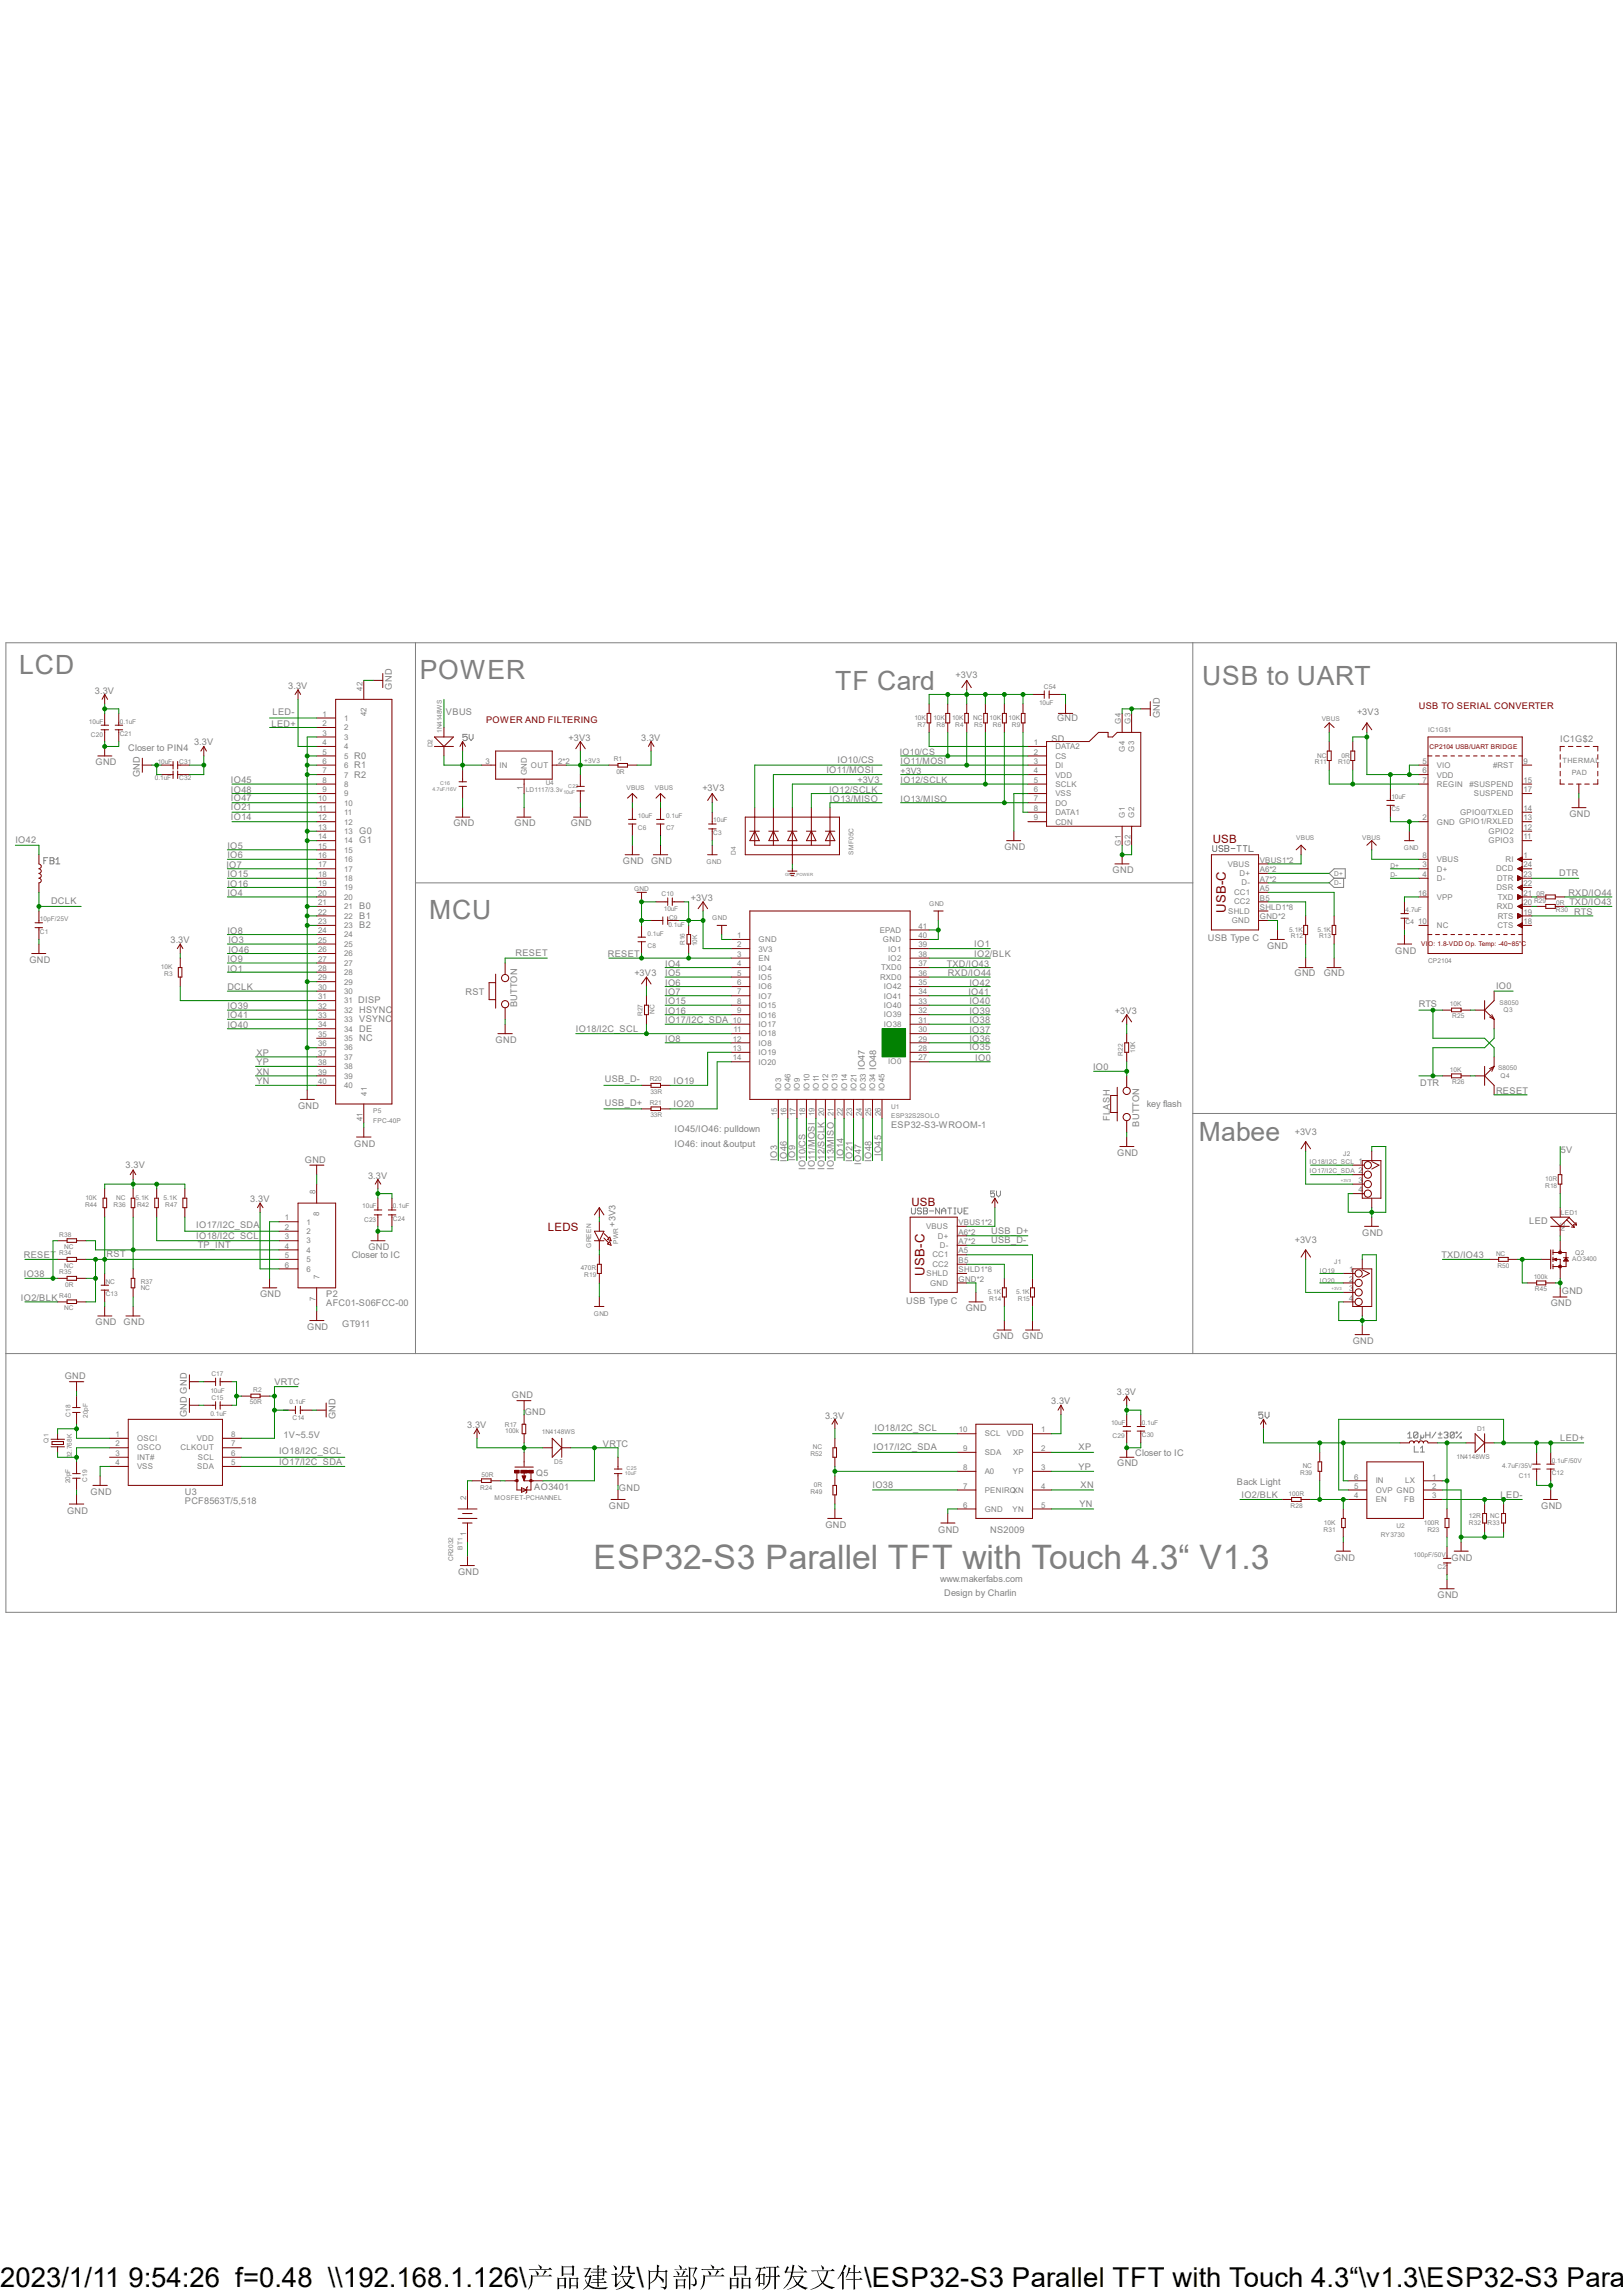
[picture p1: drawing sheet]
<svg xmlns="http://www.w3.org/2000/svg" width="210mm" height="297mm" viewBox="0 0 210 297" stroke-linecap="round" stroke-linejoin="round" font-family="sans-serif">
<defs><g id="words">
<text font-size="4.4" fill="#808080" x="76.8" y="203.1">ESP32-S3 Parallel TFT with Touch 4.3“ V1.3</text>
<g font-size="3.6">
<text x="0" y="296">2023/1/11 9:54:26 f=0.48 \\192.168.1.126\</text>
<text x="82.4" y="296">\</text>
<text x="111.8" y="296">\ESP32-S3 Parallel TFT with Touch 4.3“\v1.3\ESP32-S3 Paral</text>
</g>
<g font-size="3.4" fill="#808080">
<text x="2.5" y="87.2">LCD</text>
<text x="54.3" y="87.8">POWER</text>
<text x="108.1" y="89.3">TF Card</text>
<text x="155.6" y="88.7">USB to UART</text>
<text x="55.5" y="118.9">MCU</text>
<text x="155.1" y="147.7">Mabee</text>
</g>
<g font-size="1.7" fill="#800000">
<text x="158.6" y="118.2" transform="rotate(-90 158.6 118.2)">USB-C</text>
<text x="119.6" y="165.1" transform="rotate(-90 119.6 165.1)">USB-C</text>
</g>
<g font-size="1.5" fill="#800000">
<text x="156.9" y="109.1">USB</text>
<text x="70.9" y="159.3">LEDS</text>
<text x="117.9" y="156">USB</text>
</g>
<g font-size="1.2" fill="#808080">
<text x="12.3" y="89.8">3.3V</text>
<text x="37.3" y="89.2">3.3V</text>
<text x="50.7" y="89.3" transform="rotate(-90 50.7 89.3)">GND</text>
<text x="123.7" y="87.8">+3V3</text>
<text x="35.1" y="94">LED+</text>
<text x="35.3" y="92.6">LED-</text>
<text x="57.7" y="92.6">VBUS</text>
<text x="73.6" y="95.8">+3V3</text>
<text x="83" y="95.8">3.3V</text>
<text x="136.1" y="96">SD</text>
<text x="136.8" y="93.3">GND</text>
<text x="150.1" y="92.9" transform="rotate(-90 150.1 92.9)">GND</text>
<text x="175.6" y="92.6">+3V3</text>
<text x="201.9" y="96">IC1G$2</text>
<text x="12.4" y="99">GND</text>
<text x="16.6" y="97.2">Closer to PIN4</text>
<text x="18.1" y="100.6" transform="rotate(-90 18.1 100.6)">GND</text>
<text x="25.1" y="96.5">3.3V</text>
<text x="29.9" y="101.3">IO45</text>
<text x="45.8" y="98.2">R0</text>
<text x="45.8" y="99.4">R1</text>
<text x="45.8" y="100.6">R2</text>
<text x="106.9" y="100">IO11/MOSI</text>
<text x="108.4" y="98.8">IO10/CS</text>
<text x="111" y="101.3">+3V3</text>
<text x="29.9" y="102.6">IO48</text>
<text x="29.9" y="103.7">IO47</text>
<text x="29.9" y="104.9">IO21</text>
<text x="29.9" y="106.1">IO14</text>
<text x="46.5" y="107.9">G0</text>
<text x="58.7" y="106.9">GND</text>
<text x="66.6" y="106.9">GND</text>
<text x="73.9" y="106.9">GND</text>
<text x="90.9" y="102.3">+3V3</text>
<text x="107.3" y="102.6">IO12/SCLK</text>
<text x="107.4" y="103.8">IO13/MISO</text>
<text x="203.1" y="105.7">GND</text>
<text x="2" y="109.1">IO42</text>
<text x="29.3" y="112.3">IO7</text>
<text x="29.4" y="111.1">IO6</text>
<text x="29.4" y="109.9">IO5</text>
<text x="29.4" y="113.5">IO15</text>
<text x="46.5" y="109.1">G1</text>
<text x="80.6" y="111.8">GND</text>
<text x="84.2" y="111.8">GND</text>
<text x="130" y="110">GND</text>
<text x="144" y="113">GND</text>
<text x="201.8" y="113.4">DTR</text>
<text x="6.6" y="117.1">DCLK</text>
<text x="29.4" y="114.8">IO16</text>
<text x="29.4" y="116">IO4</text>
<text x="46.5" y="117.7">B0</text>
<text x="46.5" y="118.9">B1</text>
<text x="89.4" y="116.6">+3V3</text>
<text x="202.9" y="116">RXD/IO44</text>
<text x="203.1" y="117.2">TXD/IO43</text>
<text x="203.7" y="118.4">RTS</text>
<text x="3.8" y="124.6">GND</text>
<text x="22.1" y="122">3.3V</text>
<text x="29.4" y="120.8">IO8</text>
<text x="29.4" y="124.5">IO9</text>
<text x="29.4" y="125.7">IO1</text>
<text x="29.5" y="122">IO3</text>
<text x="29.5" y="123.3">IO46</text>
<text x="46.5" y="120.1">B2</text>
<text x="66.7" y="123.7">RESET</text>
<text x="78.7" y="123.9">RESET</text>
<text x="86.1" y="125.1">IO4</text>
<text x="122.5" y="125.1">TXD/IO43</text>
<text x="126.1" y="123.9">IO2/BLK</text>
<text x="126.1" y="122.6">IO1</text>
<text x="156.3" y="121.8">USB Type C</text>
<text x="164" y="122.8">GND</text>
<text x="180.6" y="123.4">GND</text>
<text x="29.4" y="130.6">IO39</text>
<text x="29.4" y="128.1">DCLK</text>
<text x="29.4" y="131.8">IO41</text>
<text x="46.4" y="129.8">DISP</text>
<text x="46.5" y="131.1">HSYNC</text>
<text x="60.2" y="128.7">RST</text>
<text x="66.9" y="130.3" transform="rotate(-90 66.9 130.3)">BUTTON</text>
<text x="82.1" y="126.3">+3V3</text>
<text x="86.1" y="127.6">IO6</text>
<text x="86.1" y="126.3">IO5</text>
<text x="86.1" y="128.8">IO7</text>
<text x="86.1" y="130">IO15</text>
<text x="86.1" y="131.2">IO16</text>
<text x="122.6" y="126.3">RXD/IO44</text>
<text x="125.3" y="128.8">IO41</text>
<text x="125.4" y="130">IO40</text>
<text x="125.4" y="131.2">IO39</text>
<text x="125.4" y="127.6">IO42</text>
<text x="144.3" y="131.2">+3V3</text>
<text x="167.5" y="126.3">GND</text>
<text x="171.3" y="126.3">GND</text>
<text x="183.6" y="130.3">RTS</text>
<text x="193.6" y="128">IO0</text>
<text x="29.4" y="133">IO40</text>
<text x="33.2" y="137.9">YP</text>
<text x="33.2" y="136.7">XP</text>
<text x="46.5" y="132.3">VSYNC</text>
<text x="46.5" y="133.5">DE</text>
<text x="46.5" y="134.7">NC</text>
<text x="64.1" y="135">GND</text>
<text x="74.5" y="133.5">IO18/I2C_SCL</text>
<text x="86.1" y="134.8">IO8</text>
<text x="86.1" y="132.4">IO17/I2C_SDA</text>
<text x="125.4" y="133.6">IO37</text>
<text x="125.4" y="134.8">IO36</text>
<text x="125.4" y="135.9">IO35</text>
<text x="125.4" y="132.4">IO38</text>
<text x="126.2" y="137.3">IO0</text>
<text x="33.2" y="139.1">XN</text>
<text x="33.2" y="140.3">YN</text>
<text x="38.6" y="143.5">GND</text>
<text x="78.3" y="140.1">USB_D-</text>
<text x="78.3" y="143.1">USB_D+</text>
<text x="87.2" y="140.3">IO19</text>
<text x="87.2" y="143.3">IO20</text>
<text x="111.9" y="138.5" transform="rotate(-90 111.9 138.5)">IO47</text>
<text x="113.4" y="138.5" transform="rotate(-90 113.4 138.5)">IO48</text>
<text x="141.4" y="138.5">IO0</text>
<text x="148.4" y="143.3">key flash</text>
<text x="183.8" y="140.6">DTR</text>
<text x="193.6" y="141.6">RESET</text>
<text x="45.8" y="148.4">GND</text>
<text x="87.3" y="146.6">IO45/IO46: pulldown</text>
<text x="87.3" y="148.4">IO46: inout &amp;output</text>
<text x="109.1" y="149.9" transform="rotate(-90 109.1 149.9)">IO14</text>
<text x="114" y="149.6" transform="rotate(-90 114 149.6)">IO45</text>
<text x="115.3" y="145.9">ESP32-S3-WROOM-1</text>
<text x="143.6" y="145.1" transform="rotate(-90 143.6 145.1)">FLASH</text>
<text x="144.6" y="149.6">GND</text>
<text x="147.4" y="145.8" transform="rotate(-90 147.4 145.8)">BUTTON</text>
<text x="167.6" y="146.9">+3V3</text>
<text x="202" y="149.2">5V</text>
<text x="16.3" y="151.2">3.3V</text>
<text x="32.4" y="155.6">3.3V</text>
<text x="39.5" y="150.5">GND</text>
<text x="47.6" y="152.5">3.3V</text>
<text x="100.6" y="150.2" transform="rotate(-90 100.6 150.2)">IO3</text>
<text x="101.8" y="150.3" transform="rotate(-90 101.8 150.3)">IO46</text>
<text x="102.9" y="150.2" transform="rotate(-90 102.9 150.2)">IO9</text>
<text x="104.2" y="151.4" transform="rotate(-90 104.2 151.4)">IO10/CS</text>
<text x="105.5" y="151.4" transform="rotate(-90 105.5 151.4)">IO11/MOSI</text>
<text x="106.7" y="151.4" transform="rotate(-90 106.7 151.4)">IO12/SCLK</text>
<text x="107.9" y="151.4" transform="rotate(-90 107.9 151.4)">IO13/MISO</text>
<text x="110.3" y="150.3" transform="rotate(-90 110.3 150.3)">IO21</text>
<text x="111.4" y="150.7" transform="rotate(-90 111.4 150.7)">IO47</text>
<text x="112.8" y="150.3" transform="rotate(-90 112.8 150.3)">IO48</text>
<text x="25.4" y="159">IO17/I2C_SDA</text>
<text x="25.4" y="160.3">IO18/I2C_SCL</text>
<text x="25.6" y="161.5">TP_INT</text>
<text x="47.7" y="161.8">GND</text>
<text x="79.6" y="158.8" transform="rotate(-90 79.6 158.8)">+3V3</text>
<text x="128.3" y="160.9">USB_D-</text>
<text x="128.3" y="159.7">USB_D+</text>
<text x="167.6" y="160.9">+3V3</text>
<text x="176.3" y="159.9">GND</text>
<text x="197.9" y="158.4">LED</text>
<text x="3.1" y="162.9">RESET</text>
<text x="3.1" y="165.3">IO38</text>
<text x="13.8" y="162.7">RST</text>
<text x="33.7" y="167.9">GND</text>
<text x="42.2" y="167.9">P2</text>
<text x="45.5" y="162.9">Closer to IC</text>
<text x="186.5" y="162.9">TXD/IO43</text>
<text x="202.1" y="167.5">GND</text>
<text x="2.7" y="168.4">IO2/BLK</text>
<text x="12.4" y="171.5">GND</text>
<text x="16" y="171.5">GND</text>
<text x="39.8" y="172.1">GND</text>
<text x="42.2" y="169.1">AFC01-S06FCC-00</text>
<text x="44.3" y="171.7">GT911</text>
<text x="117.3" y="168.7">USB Type C</text>
<text x="125" y="169.7">GND</text>
<text x="128.5" y="173.2">GND</text>
<text x="132.3" y="173.2">GND</text>
<text x="175" y="173.9">GND</text>
<text x="200.7" y="169.1">GND</text>
<text x="8.4" y="178.5">GND</text>
<text x="35.5" y="179.2">VRTC</text>
<text x="24.2" y="183.4" transform="rotate(-90 24.2 183.4)">GND GND</text>
<text x="43.4" y="183.7" transform="rotate(-90 43.4 183.7)">GND</text>
<text x="60.5" y="184.8">3.3V</text>
<text x="66.3" y="180.9">GND</text>
<text x="67.9" y="183.1">GND</text>
<text x="106.8" y="183.6">3.3V</text>
<text x="113.2" y="185.2">IO18/I2C_SCL</text>
<text x="136" y="181.7">3.3V</text>
<text x="144.5" y="180.6">3.3V</text>
<text x="36.1" y="189.6">IO17/I2C_SDA</text>
<text x="36.1" y="188.2">IO18/I2C_SCL</text>
<text x="36.7" y="186.1">1V~5.5V</text>
<text x="78" y="187.2">VRTC</text>
<text x="113" y="187.6">IO17/I2C_SDA</text>
<text x="139.6" y="190.3">YP</text>
<text x="139.6" y="187.7">XP</text>
<text x="144.6" y="189.8">GND</text>
<text x="146.9" y="188.5">Closer to IC</text>
<text x="201.9" y="186.5">LED+</text>
<text x="8.7" y="195.9">GND</text>
<text x="11.7" y="193.5">GND</text>
<text x="23.9" y="194.7">PCF8563T/5,518</text>
<text x="23.9" y="193.5">U3</text>
<text x="69.1" y="192.8">AO3401</text>
<text x="78.8" y="195.3">GND</text>
<text x="80.1" y="193">GND</text>
<text x="106.8" y="197.7">GND</text>
<text x="112.9" y="192.6">IO38</text>
<text x="139.7" y="195">YN</text>
<text x="139.8" y="192.6">XN</text>
<text x="160.1" y="192.2">Back Light</text>
<text x="160.7" y="193.8">IO2/BLK</text>
<text x="194.2" y="193.9">LED-</text>
<text x="199.4" y="195.3">GND</text>
<text x="59.3" y="203.8">GND</text>
<text x="121.4" y="198.3">GND</text>
<text x="128.1" y="198.3">NS2009</text>
<text x="172.6" y="202">GND</text>
<text x="187.8" y="202">GND</text>
<text x="121.7" y="204.8">www.makerfabs.com</text>
<text x="122.2" y="206.5">Design by Charlin</text>
<text x="186" y="206.8">GND</text>
</g>
<g font-size="1.2" fill="#800000">
<text x="62.9" y="93.6">POWER AND FILTERING</text>
<text x="183.6" y="91.7">USB TO SERIAL CONVERTER</text>
</g>
<g font-size="1.1" fill="#808080">
<text x="116.4" y="97.7">IO10/CS</text>
<text x="116.5" y="100.1">+3V3</text>
<text x="116.5" y="98.9">IO11/MOSI</text>
<text x="116.5" y="101.3">IO12/SCLK</text>
<text x="116.5" y="103.8">IO13/MISO</text>
<text x="69.4" y="191">Q5</text>
</g>
<g font-size="1" fill="#808080">
<text x="46.9" y="89.4" transform="rotate(-90 46.9 89.4)">42</text>
<text x="41.7" y="92.8">1</text>
<text x="41.7" y="94">2</text>
<text x="41.7" y="95.2">3</text>
<text x="44.5" y="93.3">1</text>
<text x="44.5" y="94.5">2</text>
<text x="44.5" y="95.8">3</text>
<text x="47.4" y="92.7" transform="rotate(-90 47.4 92.7)">42</text>
<text x="145" y="93.6" transform="rotate(-90 145 93.6)">G4</text>
<text x="146.3" y="93.6" transform="rotate(-90 146.3 93.6)">G3</text>
<text x="41.7" y="96.4">4</text>
<text x="41.7" y="97.7">5</text>
<text x="41.7" y="98.8">6</text>
<text x="41.7" y="100.1">7</text>
<text x="41.7" y="101.3">8</text>
<text x="44.5" y="96.9">4</text>
<text x="44.5" y="98.2">5</text>
<text x="44.5" y="99.4">6</text>
<text x="44.5" y="100.6">7</text>
<text x="44.5" y="101.9">8</text>
<text x="62.8" y="98.8">3</text>
<text x="64.6" y="99.4">IN</text>
<text x="68.2" y="100.3" transform="rotate(-90 68.2 100.3)">GND</text>
<text x="68.7" y="99.4">OUT</text>
<text x="72.2" y="98.8">2*2</text>
<text x="133.8" y="96.4">1</text>
<text x="133.8" y="97.7">2</text>
<text x="133.8" y="98.8">3</text>
<text x="133.8" y="100.1">4</text>
<text x="133.8" y="101.3">5</text>
<text x="136.6" y="96.9">DATA2</text>
<text x="136.6" y="98.2">CS</text>
<text x="136.6" y="99.4">DI</text>
<text x="136.6" y="100.6">VDD</text>
<text x="136.6" y="101.9">SCLK</text>
<text x="145.5" y="97.3" transform="rotate(-90 145.5 97.3)">G4</text>
<text x="146.8" y="97.3" transform="rotate(-90 146.8 97.3)">G3</text>
<text x="184.1" y="98.8">5</text>
<text x="184.1" y="100.1">6</text>
<text x="184.1" y="101.3">7</text>
<text x="185.9" y="99.4">VIO</text>
<text x="185.9" y="100.6">VDD</text>
<text x="185.9" y="101.9">REGIN</text>
<text x="190.2" y="101.8">#SUSPEND</text>
<text x="193.2" y="99.4">#RST</text>
<text x="197.1" y="98.8">9</text>
<text x="197.1" y="101.3">15</text>
<text x="41.2" y="103.7">10</text>
<text x="41.2" y="106.2">12</text>
<text x="41.2" y="107.4">13</text>
<text x="41.3" y="104.9">11</text>
<text x="41.7" y="102.5">9</text>
<text x="44.5" y="103">9</text>
<text x="44.5" y="104.3">10</text>
<text x="44.5" y="105.5">11</text>
<text x="44.5" y="106.7">12</text>
<text x="44.5" y="107.9">13</text>
<text x="67.7" y="102.2" transform="rotate(-90 67.7 102.2)">1</text>
<text x="133.8" y="102.5">6</text>
<text x="133.8" y="103.7">7</text>
<text x="133.8" y="104.9">8</text>
<text x="133.8" y="106.2">9</text>
<text x="136.6" y="103">VSS</text>
<text x="136.6" y="104.3">DO</text>
<text x="136.6" y="105.5">DATA1</text>
<text x="136.6" y="106.7">CDN</text>
<text x="145.5" y="105.8" transform="rotate(-90 145.5 105.8)">G1</text>
<text x="146.8" y="105.8" transform="rotate(-90 146.8 105.8)">G2</text>
<text x="184.1" y="106.2">2</text>
<text x="185.9" y="106.7">GND GPIO1/RXLED</text>
<text x="188.9" y="105.5">GPIO0/TXLED</text>
<text x="190.7" y="103">SUSPEND</text>
<text x="192.6" y="107.9">GPIO2</text>
<text x="197.1" y="107.4">12</text>
<text x="197.1" y="102.5">17</text>
<text x="197.1" y="104.9">14</text>
<text x="197.1" y="106.2">13</text>
<text x="41.2" y="108.6">14</text>
<text x="41.2" y="109.8">15</text>
<text x="41.2" y="111">16</text>
<text x="41.2" y="112.3">17</text>
<text x="41.2" y="113.5">18</text>
<text x="44.5" y="109.1">14</text>
<text x="44.5" y="110.4">15</text>
<text x="44.5" y="111.6">16</text>
<text x="44.5" y="112.8">17</text>
<text x="145" y="109.5" transform="rotate(-90 145 109.5)">G1</text>
<text x="146.3" y="109.5" transform="rotate(-90 146.3 109.5)">G2</text>
<text x="158.9" y="112.2">VBUS</text>
<text x="160.4" y="113.4">D+</text>
<text x="163" y="111.6">VBUS1*2</text>
<text x="163" y="112.9">A6*2</text>
<text x="184.1" y="112.3">3</text>
<text x="184.1" y="113.5">4</text>
<text x="184.1" y="111">8</text>
<text x="185.9" y="112.8">D+</text>
<text x="185.9" y="111.6">VBUS</text>
<text x="192.6" y="109.1">GPIO3</text>
<text x="193.6" y="112.8">DCD</text>
<text x="194.8" y="111.5">RI</text>
<text x="197.1" y="111">1</text>
<text x="197.1" y="108.6">11</text>
<text x="197.1" y="112.3">24</text>
<text x="197.1" y="113.5">23</text>
<text x="41.2" y="114.7">19</text>
<text x="41.2" y="115.9">20</text>
<text x="41.2" y="117.1">21</text>
<text x="41.2" y="118.4">22</text>
<text x="41.2" y="119.6">23</text>
<text x="44.5" y="114">18</text>
<text x="44.5" y="115.2">19</text>
<text x="44.5" y="116.5">20</text>
<text x="44.5" y="117.7">21</text>
<text x="44.5" y="118.9">22</text>
<text x="158.9" y="118.3">SHLD</text>
<text x="159.4" y="119.5">GND</text>
<text x="159.7" y="115.8">CC1</text>
<text x="159.7" y="117.1">CC2</text>
<text x="160.7" y="114.6">D-</text>
<text x="163" y="119">GND*2</text>
<text x="163" y="115.3">A5</text>
<text x="163" y="114.1">A7*2</text>
<text x="163" y="116.5">B5</text>
<text x="163" y="117.7">SHLD1*8</text>
<text x="183.5" y="119.6">10</text>
<text x="183.5" y="115.9">16</text>
<text x="185.9" y="114">D-</text>
<text x="185.9" y="116.5">VPP</text>
<text x="193.6" y="115.2">DSR</text>
<text x="193.7" y="117.6">RXD</text>
<text x="193.7" y="114">DTR</text>
<text x="193.8" y="116.5">TXD</text>
<text x="193.8" y="118.9">RTS</text>
<text x="197.1" y="114.7">22</text>
<text x="197.1" y="115.9">21</text>
<text x="197.1" y="117.1">20</text>
<text x="197.1" y="118.4">19</text>
<text x="197.1" y="119.6">18</text>
<text x="41.2" y="120.8">24</text>
<text x="41.2" y="122">25</text>
<text x="41.2" y="123.2">26</text>
<text x="41.2" y="124.5">27</text>
<text x="41.2" y="125.6">28</text>
<text x="44.5" y="120.1">23</text>
<text x="44.5" y="121.3">24</text>
<text x="44.5" y="122.6">25</text>
<text x="44.5" y="123.8">26</text>
<text x="44.5" y="125">27</text>
<text x="95.4" y="121.4">1</text>
<text x="95.4" y="122.6">2</text>
<text x="95.4" y="123.8">3</text>
<text x="95.4" y="125.1">4</text>
<text x="98.2" y="121.9">GND</text>
<text x="98.2" y="123.1">3V3</text>
<text x="98.2" y="124.4">EN</text>
<text x="98.2" y="125.6">IO4</text>
<text x="113.8" y="120.7">EPAD</text>
<text x="114" y="125.6">TXD0</text>
<text x="114.3" y="121.9">GND</text>
<text x="114.9" y="123.1">IO1</text>
<text x="114.9" y="124.4">IO2</text>
<text x="118.9" y="125.1">37</text>
<text x="118.9" y="122.6">39</text>
<text x="118.9" y="123.8">38</text>
<text x="118.9" y="121.4">40</text>
<text x="118.9" y="120.2">41</text>
<text x="185.9" y="120.1">NC</text>
<text x="193.8" y="120.1">CTS</text>
<text x="41.2" y="126.9">29</text>
<text x="41.2" y="128.1">30</text>
<text x="41.2" y="129.3">31</text>
<text x="41.2" y="130.6">32</text>
<text x="41.2" y="131.7">33</text>
<text x="44.5" y="126.2">28</text>
<text x="44.5" y="127.4">29</text>
<text x="44.5" y="128.7">30</text>
<text x="44.5" y="129.8">31</text>
<text x="44.5" y="131.1">32</text>
<text x="95.4" y="126.3">5</text>
<text x="95.4" y="127.5">6</text>
<text x="95.4" y="128.7">7</text>
<text x="95.4" y="129.9">8</text>
<text x="95.4" y="131.1">9</text>
<text x="98.2" y="126.8">IO5</text>
<text x="98.2" y="128">IO6</text>
<text x="98.2" y="129.2">IO7</text>
<text x="98.2" y="130.5">IO15</text>
<text x="98.2" y="131.7">IO16</text>
<text x="113.9" y="126.8">RXD0</text>
<text x="114.4" y="131.7">IO39</text>
<text x="114.4" y="130.5">IO40</text>
<text x="114.4" y="129.2">IO41</text>
<text x="114.4" y="128">IO42</text>
<text x="118.9" y="131.1">32</text>
<text x="118.9" y="129.9">33</text>
<text x="118.9" y="128.7">34</text>
<text x="118.9" y="127.5">35</text>
<text x="118.9" y="126.3">36</text>
<text x="41.2" y="133">34</text>
<text x="41.2" y="134.2">35</text>
<text x="41.2" y="135.4">36</text>
<text x="41.2" y="136.6">37</text>
<text x="41.2" y="137.8">38</text>
<text x="44.5" y="132.3">33</text>
<text x="44.5" y="133.5">34</text>
<text x="44.5" y="134.7">35</text>
<text x="44.5" y="135.9">36</text>
<text x="44.5" y="137.2">37</text>
<text x="94.8" y="132.4">10</text>
<text x="94.8" y="134.8">12</text>
<text x="94.8" y="136">13</text>
<text x="94.8" y="137.2">14</text>
<text x="94.9" y="133.6">11</text>
<text x="98.2" y="132.9">IO17</text>
<text x="98.2" y="134.1">IO18</text>
<text x="98.2" y="135.3">IO8</text>
<text x="98.2" y="136.6">IO19</text>
<text x="98.2" y="137.8">IO20</text>
<text x="114.4" y="132.9">IO38</text>
<text x="114.9" y="137.8">IO0</text>
<text x="118.9" y="137.2">27</text>
<text x="118.9" y="136">28</text>
<text x="118.9" y="134.8">29</text>
<text x="118.9" y="133.6">30</text>
<text x="118.9" y="132.4">31</text>
<text x="41.2" y="139.1">39</text>
<text x="41.2" y="140.3">40</text>
<text x="44.5" y="138.4">38</text>
<text x="44.5" y="139.6">39</text>
<text x="44.5" y="140.8">40</text>
<text x="47.5" y="141.8" transform="rotate(-90 47.5 141.8)">41</text>
<text x="101.1" y="141.2" transform="rotate(-90 101.1 141.2)">IO3</text>
<text x="102.3" y="141.2" transform="rotate(-90 102.3 141.2)">IO46</text>
<text x="103.5" y="141.2" transform="rotate(-90 103.5 141.2)">IO9</text>
<text x="104.7" y="141.2" transform="rotate(-90 104.7 141.2)">IO10</text>
<text x="106" y="141.2" transform="rotate(-90 106 141.2)">IO11</text>
<text x="107.1" y="141.2" transform="rotate(-90 107.1 141.2)">IO12</text>
<text x="108.4" y="141.2" transform="rotate(-90 108.4 141.2)">IO13</text>
<text x="109.6" y="141.2" transform="rotate(-90 109.6 141.2)">IO14</text>
<text x="110.8" y="141.2" transform="rotate(-90 110.8 141.2)">IO21</text>
<text x="112.1" y="141.2" transform="rotate(-90 112.1 141.2)">IO33</text>
<text x="113.2" y="141.2" transform="rotate(-90 113.2 141.2)">IO34</text>
<text x="114.5" y="141.2" transform="rotate(-90 114.5 141.2)">IO45</text>
<text x="46.9" y="145.1" transform="rotate(-90 46.9 145.1)">41</text>
<text x="100.5" y="144.5" transform="rotate(-90 100.5 144.5)">15</text>
<text x="101.8" y="144.5" transform="rotate(-90 101.8 144.5)">16</text>
<text x="103" y="144.5" transform="rotate(-90 103 144.5)">17</text>
<text x="104.2" y="144.5" transform="rotate(-90 104.2 144.5)">18</text>
<text x="105.4" y="144.5" transform="rotate(-90 105.4 144.5)">19</text>
<text x="106.6" y="144.5" transform="rotate(-90 106.6 144.5)">20</text>
<text x="107.9" y="144.5" transform="rotate(-90 107.9 144.5)">21</text>
<text x="109.1" y="144.5" transform="rotate(-90 109.1 144.5)">22</text>
<text x="110.3" y="144.5" transform="rotate(-90 110.3 144.5)">23</text>
<text x="111.5" y="144.5" transform="rotate(-90 111.5 144.5)">24</text>
<text x="112.7" y="144.5" transform="rotate(-90 112.7 144.5)">25</text>
<text x="114" y="144.5" transform="rotate(-90 114 144.5)">26</text>
<text x="40.8" y="154.6" transform="rotate(-90 40.8 154.6)">8</text>
<text x="175.8" y="150.6">1</text>
<text x="175.8" y="151.8">2</text>
<text x="175.8" y="153.1">3</text>
<text x="175.8" y="154.3">4</text>
<text x="36.9" y="157.9">1</text>
<text x="36.9" y="159.2">2</text>
<text x="36.9" y="160.4">3</text>
<text x="36.9" y="161.6">4</text>
<text x="39.7" y="158.5">1</text>
<text x="39.7" y="159.7">2</text>
<text x="39.7" y="160.9">3</text>
<text x="41.3" y="157.4" transform="rotate(-90 41.3 157.4)">8</text>
<text x="119.8" y="159.1">VBUS</text>
<text x="121.4" y="160.3">D+</text>
<text x="121.6" y="161.5">D-</text>
<text x="124" y="158.5">VBUS1*2</text>
<text x="124" y="159.8">A6*2</text>
<text x="124" y="161">A7*2</text>
<text x="36.9" y="162.8">5</text>
<text x="36.9" y="164">6</text>
<text x="39.7" y="162.1">4</text>
<text x="39.7" y="163.4">5</text>
<text x="39.7" y="164.6">6</text>
<text x="41.4" y="165.5" transform="rotate(-90 41.4 165.5)">7</text>
<text x="119.9" y="165.2">SHLD</text>
<text x="120.4" y="166.4">GND</text>
<text x="120.6" y="162.7">CC1</text>
<text x="120.6" y="164">CC2</text>
<text x="124" y="165.9">GND*2</text>
<text x="124" y="162.2">A5</text>
<text x="124" y="163.4">B5</text>
<text x="124" y="164.6">SHLD1*8</text>
<text x="174.6" y="164.6">1</text>
<text x="174.6" y="165.9">2</text>
<text x="174.6" y="167.1">3</text>
<text x="40.8" y="168.3" transform="rotate(-90 40.8 168.3)">7</text>
<text x="174.6" y="168.3">4</text>
<text x="14.9" y="186">1</text>
<text x="29.9" y="186">8</text>
<text x="124.1" y="185.4">10</text>
<text x="127.4" y="185.9">SCL</text>
<text x="130.3" y="185.9">VDD</text>
<text x="134.7" y="185.4">1</text>
<text x="14.9" y="187.2">2</text>
<text x="14.9" y="188.4">3</text>
<text x="14.9" y="189.6">4</text>
<text x="17.7" y="186.5">OSCI</text>
<text x="17.7" y="187.7">OSCO</text>
<text x="17.7" y="188.9">INT#</text>
<text x="17.7" y="190.2">VSS</text>
<text x="23.4" y="187.7">CLKOUT</text>
<text x="25.5" y="186.5">VDD</text>
<text x="25.5" y="190.2">SDA</text>
<text x="25.6" y="188.9">SCL</text>
<text x="29.9" y="189.6">5</text>
<text x="29.9" y="188.4">6</text>
<text x="29.9" y="187.2">7</text>
<text x="124.6" y="190.2">8</text>
<text x="124.6" y="187.8">9</text>
<text x="127.4" y="190.8">A0</text>
<text x="127.4" y="188.3">SDA</text>
<text x="131.1" y="190.8">YP</text>
<text x="131.1" y="188.3">XP</text>
<text x="134.7" y="187.8">2</text>
<text x="134.7" y="190.2">3</text>
<text x="175.2" y="191.5">6</text>
<text x="178" y="192">IN</text>
<text x="181.8" y="192">LX</text>
<text x="185.3" y="191.5">1</text>
<text x="60.3" y="194.1" transform="rotate(-90 60.3 194.1)">2</text>
<text x="124.6" y="195.1">6</text>
<text x="124.6" y="192.7">7</text>
<text x="127.4" y="195.6">GND</text>
<text x="127.4" y="193.2">PENIRQXN</text>
<text x="131" y="195.7">YN</text>
<text x="134.7" y="192.7">4</text>
<text x="134.7" y="195.1">5</text>
<text x="175.2" y="193.9">4</text>
<text x="175.2" y="192.7">5</text>
<text x="178" y="194.4">EN</text>
<text x="178" y="193.2">OVP GND</text>
<text x="181.7" y="194.4">FB</text>
<text x="185.3" y="192.7">2</text>
<text x="185.3" y="193.9">3</text>
<text x="60.3" y="198.8" transform="rotate(-90 60.3 198.8)">1</text>
</g>
<g font-size=".9" fill="#808080">
<text x="202.2" y="98.7">THERMAL</text>
<text x="203.4" y="100.2">PAD</text>
</g>
<g font-size=".8" fill="#808080">
<text x="135.1" y="89.2">C54</text>
<text x="11.5" y="93.6">10uF</text>
<text x="11.8" y="95.4">C20</text>
<text x="15.5" y="93.6">0.1uF</text>
<text x="15.5" y="95.3">C21</text>
<text x="57.2" y="94.9" transform="rotate(-90 57.2 94.9)">1N4148WS</text>
<text x="118.3" y="93.2">10K</text>
<text x="118.7" y="94">R7</text>
<text x="120.8" y="93.2">10K</text>
<text x="121.2" y="94">R8</text>
<text x="123.2" y="93.2">10K</text>
<text x="123.6" y="94">R4</text>
<text x="125.9" y="93.2">NC</text>
<text x="126.1" y="94">R5</text>
<text x="128.1" y="93.2">10K</text>
<text x="128.5" y="94">R6</text>
<text x="130.5" y="93.2">10K</text>
<text x="130.9" y="94">R9</text>
<text x="134.5" y="91.2">10uF</text>
<text x="171" y="93.3">VBUS</text>
<text x="184.8" y="94.8">IC1G$1</text>
<text x="20" y="101">0.1uF</text>
<text x="20.4" y="98.9">10uF</text>
<text x="23.2" y="98.9">C31</text>
<text x="23.2" y="101">C32</text>
<text x="56" y="96.7" transform="rotate(-90 56 96.7)">D2</text>
<text x="70.6" y="101.6">U4</text>
<text x="75.6" y="98.8">+3V3</text>
<text x="79.4" y="98.5">R1</text>
<text x="79.8" y="100.1">0R</text>
<text x="170.1" y="98.9">R11</text>
<text x="170.4" y="98">NC</text>
<text x="173.1" y="98.9">R10</text>
<text x="173.6" y="98">0R</text>
<text x="68" y="102.4">LD1117/3.3v</text>
<text x="81.1" y="102.2">VBUS</text>
<text x="82.5" y="105.8">10uF</text>
<text x="82.5" y="107.4">C6</text>
<text x="84.8" y="102.2">VBUS</text>
<text x="86.2" y="105.8">0.1uF</text>
<text x="86.2" y="107.4">C7</text>
<text x="92.3" y="106.4">10uF</text>
<text x="180" y="103.4">10uF</text>
<text x="180" y="105">C5</text>
<text x="91.4" y="111.8">GND</text>
<text x="92.3" y="108">C3</text>
<text x="95.2" y="110.6" transform="rotate(-90 95.2 110.6)">D4</text>
<text x="110.5" y="110.6" transform="rotate(-90 110.5 110.6)">SMF05C</text>
<text x="167.7" y="108.7">VBUS</text>
<text x="172.6" y="113.3">D+</text>
<text x="176.3" y="108.7">VBUS</text>
<text x="179.9" y="112.3">D+</text>
<text x="179.9" y="113.5">D-</text>
<text x="181.7" y="110">GND</text>
<text x="5.2" y="119.3">10pF/25V</text>
<text x="82" y="115.4">GND</text>
<text x="85.6" y="116">C10</text>
<text x="85.9" y="117.9">10uF</text>
<text x="86.5" y="120">0.1uF</text>
<text x="86.6" y="119">C9</text>
<text x="92.2" y="119.1">GND</text>
<text x="120.2" y="117.3">GND</text>
<text x="172.6" y="114.6">D-</text>
<text x="181.9" y="118">4.7uF</text>
<text x="181.9" y="119.6">C4</text>
<text x="198.5" y="116.8">R29</text>
<text x="198.8" y="116">0R</text>
<text x="201.3" y="118">R30</text>
<text x="201.4" y="117.2">0R</text>
<text x="5.2" y="120.8">C1</text>
<text x="20.8" y="125.4">10K</text>
<text x="83.8" y="121.1">0.1uF</text>
<text x="83.8" y="122.6">C8</text>
<text x="88.6" y="122.3" transform="rotate(-90 88.6 122.3)">R16</text>
<text x="90.2" y="122.5" transform="rotate(-90 90.2 122.5)">10K</text>
<text x="166.8" y="120.6">5.1K</text>
<text x="167" y="121.4">R12</text>
<text x="170.5" y="120.6">5.1K</text>
<text x="170.7" y="121.4">R13</text>
<text x="184.8" y="124.6">CP2104</text>
<text x="21.3" y="126.3">R3</text>
<text x="83.1" y="131.5" transform="rotate(-90 83.1 131.5)">R27</text>
<text x="84.7" y="131.2" transform="rotate(-90 84.7 131.2)">NC</text>
<text x="187.6" y="130.2">10K</text>
<text x="187.9" y="131.8">R25</text>
<text x="194.1" y="130.1">S8050</text>
<text x="194.6" y="131">Q3</text>
<text x="145.3" y="136.6" transform="rotate(-90 145.3 136.6)">R22</text>
<text x="146.9" y="136.3" transform="rotate(-90 146.9 136.3)">10K</text>
<text x="84.1" y="140">R20</text>
<text x="84.1" y="143">R21</text>
<text x="84.2" y="141.5">33R</text>
<text x="115.3" y="143.5">U1</text>
<text x="187.6" y="138.8">10K</text>
<text x="187.9" y="140.3">R26</text>
<text x="193.8" y="138.5">S8050</text>
<text x="194.2" y="139.5">Q4</text>
<text x="48.3" y="145.3">FPC-40P</text>
<text x="48.3" y="144.1">P5</text>
<text x="84.2" y="144.6">33R</text>
<text x="115.3" y="144.7">ESP32S2SOLO</text>
<text x="173.8" y="149.6">J2</text>
<text x="11" y="155.3">10K</text>
<text x="15" y="155.3">NC</text>
<text x="17.5" y="155.3">5.1K</text>
<text x="21.2" y="155.3">5.1K</text>
<text x="169.5" y="151.8">IO17/I2C_SDA</text>
<text x="169.5" y="150.6">IO18/I2C_SCL</text>
<text x="199.9" y="152.9">10R</text>
<text x="199.9" y="153.7">R18</text>
<text x="7.7" y="160.1">R38</text>
<text x="8.3" y="161.6">NC</text>
<text x="11" y="156.2">R44</text>
<text x="14.7" y="156.2">R36</text>
<text x="17.7" y="156.2">R42</text>
<text x="21.4" y="156.2">R47</text>
<text x="46.9" y="156.4">10uF</text>
<text x="47.1" y="158.1">C23</text>
<text x="50.8" y="156.4">0.1uF</text>
<text x="50.8" y="158">C24</text>
<text x="76.5" y="161.5" transform="rotate(-90 76.5 161.5)">GREEN</text>
<text x="80" y="161" transform="rotate(-90 80 161)">PWR</text>
<text x="202" y="157.3">LED1</text>
<text x="202.5" y="159.3" transform="rotate(-90 202.5 159.3)">NC</text>
<text x="7.7" y="162.5">R34</text>
<text x="7.7" y="164.9">R35</text>
<text x="7.7" y="168">R40</text>
<text x="8.3" y="164.1">NC</text>
<text x="8.4" y="166.5">0R</text>
<text x="13.7" y="166.2">NC</text>
<text x="13.7" y="167.7">C13</text>
<text x="18.2" y="167">NC</text>
<text x="18.2" y="166.2">R37</text>
<text x="75.1" y="164.4">470R</text>
<text x="75.6" y="165.3">R19</text>
<text x="127.8" y="167.5">5.1K</text>
<text x="131.5" y="167.5">5.1K</text>
<text x="170.8" y="164.8">IO19</text>
<text x="170.8" y="166">IO20</text>
<text x="172.6" y="163.6">J1</text>
<text x="193.6" y="162.5">NC</text>
<text x="193.8" y="164.1">R50</text>
<text x="198.5" y="165.6">100k</text>
<text x="198.6" y="167.1">R45</text>
<text x="203.5" y="163.2">AO3400</text>
<text x="203.8" y="162.4">Q2</text>
<text x="8.3" y="169.5">NC</text>
<text x="76.8" y="170.3">GND</text>
<text x="128" y="168.3">R14</text>
<text x="131.7" y="168.3">R15</text>
<text x="27.3" y="178.1">C17</text>
<text x="9.1" y="183.4" transform="rotate(-90 9.1 183.4)">C18</text>
<text x="11.3" y="183.5" transform="rotate(-90 11.3 183.5)">20pF</text>
<text x="27.2" y="183.3">0.1uF</text>
<text x="27.2" y="180.3">10uF</text>
<text x="27.3" y="181.1">C15</text>
<text x="32.3" y="181.7">50R</text>
<text x="32.8" y="180.2">R2</text>
<text x="37.5" y="181.7">0.1uF</text>
<text x="37.8" y="183.8">C14</text>
<text x="65.3" y="184.7">R17</text>
<text x="65.4" y="185.5">100k</text>
<text x="70.1" y="185.5">1N4148WS</text>
<text x="143.8" y="184.4">10uF</text>
<text x="147.7" y="184.4">0.1uF</text>
<text x="191.1" y="185.2">D1</text>
<text x="6.3" y="186.7" transform="rotate(-90 6.3 186.7)">Q1</text>
<text x="9.1" y="192" transform="rotate(-90 9.1 192)">20pF</text>
<text x="9.3" y="188.7" transform="rotate(-90 9.3 188.7)">32.768K</text>
<text x="11.3" y="191.7" transform="rotate(-90 11.3 191.7)">C19</text>
<text x="62.3" y="191.1">50R</text>
<text x="71.7" y="189.4">D5</text>
<text x="104.9" y="188.4">R52</text>
<text x="105.2" y="187.6">NC</text>
<text x="144" y="186.1">C29</text>
<text x="147.7" y="186">C30</text>
<text x="168.2" y="190.9">R39</text>
<text x="168.6" y="190">NC</text>
<text x="188.5" y="188.8">1N4148WS</text>
<text x="194.4" y="190">4.7uF/35V</text>
<text x="196.6" y="191.3">C11</text>
<text x="200.8" y="189.3">0.1uF/50V</text>
<text x="200.8" y="190.9">C12</text>
<text x="62.1" y="192.8">R24</text>
<text x="64" y="194.2">MOSFET-PCHANNEL</text>
<text x="104.9" y="193.3">R49</text>
<text x="105.3" y="192.4">0R</text>
<text x="166.8" y="193.6">100R</text>
<text x="167" y="195.2">R28</text>
<text x="171.3" y="197.3">10K</text>
<text x="180.7" y="197.7">U2</text>
<text x="184.2" y="197.3">100R</text>
<text x="190.1" y="196.5">12R</text>
<text x="190.1" y="197.3">R32</text>
<text x="192.5" y="197.3">R33</text>
<text x="192.8" y="196.5">NC</text>
<text x="58.6" y="202.1" transform="rotate(-90 58.6 202.1)">CR2032</text>
<text x="59.9" y="200.5" transform="rotate(-90 59.9 200.5)">BT1</text>
<text x="171.3" y="198.2">R31</text>
<text x="178.7" y="198.9">RY3730</text>
<text x="182.9" y="201.5">100pF/50V</text>
<text x="184.7" y="198.2">R23</text>
<text x="186" y="203.1">C2</text>
</g>
<g font-size=".8" fill="#800000">
<text x="185" y="96.9">CP2104 USB/UART BRIDGE</text>
<text x="183.9" y="122.5">VIO: 1.8-VDD Op. Temp: -40~85°C</text>
</g>
<g font-size=".7" fill="#808080">
<text x="56.9" y="101.6">C16</text>
<text x="73.5" y="101.9">C22</text>
<text x="56" y="102.3">4.7uF/16V</text>
<text x="72.9" y="102.7">10uF</text>
<text x="80.9" y="190.9">10uF</text>
<text x="81.1" y="190.3">C25</text>
</g>
<g font-size=".6" fill="#808080">
<text x="101.6" y="113.3">GND_POWER</text>
<text x="173.5" y="153">+3V3</text>
<text x="172.3" y="167">+3V3</text>
</g>
</g></defs>
<g fill="#000">
<path d="M69.3 293.8l.1 .1a.3 .3 0 0 1 .3 .3 .3 .3 0 0 1-.1 .3zM68.7 294.4l.2 .1h1.3l.3-.7 .3 .2-.5 .5h.7l.2-.2 .3 .3h-2.6v.6a1.41 1.41 0 0 1-.6 1.1l.3-.7zM68.4 293.7h1.5l-.2-.6 .4 .3-.1 .3h1l.2-.2 .3 .3h-3zM73.7 294.7l.2 .2h.6l.2-.2 .2 .2-.1 .1v1.1l-.2 .1v-.3h-.7v.3h-.2zM73.9 294.9v.9h.7v-.9zM72.7 293.2l.2 .1h1.1l.1-.1 .2 .2v.1v1l-.3 .1v-.3h-1.1v.2l-.2 .1zM72.9 293.4v.9h1.1v-.9zM72.1 294.7l.2 .2h.7l.1-.2 .2 .2-.1 .1v1.1l-.2 .1v-.3h-.7v.3l-.2 .1zM72.3 294.9v.9h.7v-.9zM75.5 293.6h.7l.1-.1 .2 .1-.1 .1-.5 .9h.4l.1-.2 .2 .2-.4 1.1a3.1 3.1 0 0 0 2.5 .3 .66 .66 0 0 1-.9 .2h-1.1l-.6-.4-.4 .4-.3 .1 .6-.6-.3-.7 .4 .6 .2-1h-.4l-.1 .2-.2-.2 .1-.1 .5-.8h-.6zM76.7 293.6h.6v-.5l.3 .1-.1 .2v.2h.5l.1-.1 .2 .2-.1 .3 .2-.1 .2 .2h-.4a.44 .44 0 0 1-.2 .5v-.1h-.5v.4h.4l.1-.1 .2 .2h-.7v.4h.6l.2-.2 .2 .2h-1v.5l-.2 .1v-.6l-.8 .1-.1-.1h.9v-.4h-.5l-.2-.1h.7v-.4l-.5 .1-.2-.2h.7v-.3h-.8l-.1-.1h.9v-.3h-.5zM77.5 293.7v.3h.5v-.3zM77.5 294.1v.3h.5v-.3zM79.4 293.2l.4 .3v.2l-.1 .1zM79 294.3h.6l.1-.2 .2 .2-.1 .1v1.3l.5-.5-.6 .8-.2-.2 .1-.1v-1.3zM80.6 294.6l.5 .9 .4-.9zM80.2 294.6h1.2l.2-.2 .2 .2-.6 1.1 1 .3-.3 .2-.4-.1-.4-.4a2.18 2.18 0 0 1-1.4 .6l.7-.3 .5-.4-.4-1-.2 .1zM80.5 293.2l.2 .1h.6l.1-.1 .2 .2-.1 .1v.5a.43 .43 0 0 0 .6 .1v.1a.64 .64 0 0 1-.8-.1v-.7h-.6a1.07 1.07 0 0 1-.8 1.2 1.37 1.37 0 0 0 .6-1.4z"/>
<path d="M84.1 294v1.4a1.55 1.55 0 0 0 .9-1.4zM83.9 293.8l.2 .1h.9v-.8l.3 .1-.1 .2v.5h.9l.1-.1 .2 .1-.1 .1-.1 2.1-.2 .2-.1-.1-.4-.2 .6-.1v-1.9h-.9l-.1 .5a.95 .95 0 0 1 .8 .6l-.1 .3-.7-.8-.4 .5-.6 .4v.7l-.2 .1zM89.1 293.3l.2 .2h.6l.1-.1 .3 .2-.2 .1-.4 .9a.83 .83 0 0 1 .3 1.2l-.2 .1-.4-.3h.2a.39 .39 0 0 0 .4-.2 .39 .39 0 0 0-.1-.5l-.3-.3 .4-1h-.7v2.6l-.1 .1zM87.7 295.1v.7h.8v-.7zM87.2 293.7h.9l-.2-.6a.47 .47 0 0 1 .3 .5l-.1 .1h.5l.1-.2 .2 .3h-1.6zM87.1 294.6h1.1l.2-.8 .3 .2-.4 .6h.4l.2-.2 .2 .2-1.9 .1zM87.5 294.9l.2 .1h.8l.1-.1 .2 .2h-.2v1l-.1 .1v-.3h-.8v.3h-.2zM87.5 293.9l.2 .1a.28 .28 0 0 1 .2 .2 .28 .28 0 0 1-.1 .3zM91.6 293.8l.2 .1a.3 .3 0 0 1 .2 .3 .3 .3 0 0 1-.1 .3zM91 294.4l.2 .1h1.3l.3-.7 .3 .2-.5 .5h.7l.2-.2 .3 .3h-2.6v.6a1.41 1.41 0 0 1-.6 1.1l.3-.7zM90.7 293.7h1.5l-.2-.6 .4 .3-.1 .3h1l.2-.2 .3 .3h-3zM96 294.7l.2 .2h.7l.1-.2 .2 .2-.1 .1v1.1l-.2 .1v-.3h-.7v.3h-.2zM96.2 294.9v.9h.7v-.9zM95 293.2l.2 .1h1.1l.1-.1 .2 .2v.1v1l-.2 .1v-.3h-1.2v.2l-.2 .1zM95.2 293.4v.9h1.2v-.9zM94.4 294.7l.3 .2h.6l.1-.2 .2 .2-.1 .1v1.1l-.2 .1v-.3h-.6v.3l-.3 .1zM94.7 294.9v.9h.6v-.9zM99.1 293.4h1.4l.1-.2 .3 .3h-.5v1.1l.4-.2 .2 .2h-.6v1.6l-.2 .1v-1.7h-.5a1.52 1.52 0 0 1-1.1 1.7l.6-.5 .3-.8v-.4l-.4 .1-.1-.1h.5v-1.1h-.3zM99.7 293.5v1.1h.5v-1.1zM98.3 294.4v1.1h.5v-1.1zM97.7 293.5h1l.2-.2 .2 .3h-.6l-.2 .7h.4l.1-.1 .3 .2-.2 .1v1.2l-.1 .1v-.2h-.5v.2l-.2 .2 .1-1.4-.5 .5 .4-.7 .2-.8h-.4zM101.9 293.3l.2 .1-.3 .6h.6l.2-.9 .2 .1-.2 .8h1.4l.2-.2 .3 .3h-1.9l-.1 .5h1.2l.1-.2 .2 .2-.7 1 .5 .3 .7 .2-.2 .2-1.1-.6-.6 .4-.7 .2a2.63 2.63 0 0 0 1.2-.7l-.5-.9h-.1l-.6 1-.6 .5a3.6 3.6 0 0 0 1.1-2.1h-.6l-.1 .1-.2-.2h.1zM102.7 294.7l.5 .7 .5-.7zM103.3 293.2l.5 .2 .1 .2-.1 .2zM106.2 293.2l.4 .3-.1 .2h-.1zM104.9 293.8h2.6l.2-.2 .3 .3h-.8l-.3 .9-.3 .6a3.1 3.1 0 0 0 1.4 .6l-.3 .2a2.64 2.64 0 0 1-1.3-.7l-.8 .6-.7 .2a3.5 3.5 0 0 0 1.4-.9l-.3-.7-.3-.8-.6 .1zM105.8 293.9l.3 .8 .3 .6 .3-.6 .3-.8zM109.8 293.4l.3 .2-.1 .1-.1 .3h.5v-.9l.3 .1-.1 .1v.7h.5l.1-.1 .3 .2h-.9v.8h.6l.2-.1 .2 .2h-1l.1 1.2-.3 .1v-1.3h-.9l-.1-.1h1v-.8h-.5l-.5 .7 .3-.7zM109.3 293.1l.3 .2-.5 .7 .2 .1-.1 .1v2l-.2 .1v-2.1l-.4 .6-.2 .1 .6-1z"/>
</g>
<g fill="none" stroke="#808080" stroke-width=".13">
<path d="M.8 83.2h208.4v125.5h-208.4zM53.8 83.2v92M60.5 95h-.6v.4l.3-.1 .3 .1v.3l-.2 .1h-.3l-.1-.1M60.7 95v.5l.3 .3 .2-.3v-.5M154.3 83.2v92M5.7 111.4h.2M6.2 111h-.5v.8M6.5 111h.4l.1 .1-.1 .3 .1 .1v.2l-.1 .1h-.4zM6.5 111.4h.4M7.2 111.8h.5M7.2 111.3l.3-.3v.8M53.8 114.3h100.5"/>
<path d="M156.9 109.4v.7l.2 .1h.2l.1-.1v-.7M158.2 109.6l-.1-.2h-.2l-.2 .2 .2 .2h.2l.1 .1-.1 .3h-.2l-.2-.1M158.5 109.4h.4l.1 .2-.1 .2 .1 .3-.1 .1h-.4zM158.5 109.8h.4M159.3 109.8h.5M160.1 109.4h.5M160.3 109.4v.8M160.9 109.4h.5M161.1 109.4v.8M161.6 109.4v.8h.6M172 113l.6-.6h1.5v1.3h-1.5zM172.6 113.7l-.6 .6 .6 .6h1.3v-1.2"/>
<path d="M117.9 156.3v.7l.2 .1h.2l.1-.1v-.7M119.3 156.5l-.2-.2h-.3l-.1 .3 .1 .1h.3l.2 .1v.2l-.2 .1h-.3l-.1-.1M119.5 156.3h.4l.1 .2-.1 .2 .1 .3-.1 .1h-.4zM119.5 156.7h.4M120.3 156.7h.5M121.6 156.3v.8l-.5-.8v.8M121.8 156.7h.6M121.8 157.1v-.5l.3-.3 .3 .3v.5M122.6 156.3h.5M122.9 156.3v.8M123.4 157.1h.3M123.4 156.3h.3"/>
<path d="M123.6 156.3v.8M124 156.3v.5l.2 .3 .3-.3v-.5M124.8 156.7h.2M125.3 156.3h-.5v.8h.5M128.7 154.1h-.5v.4l.2-.1 .3 .1v.3l-.1 .1h-.3l-.1-.1M128.9 154.1v.5l.3 .3 .3-.3v-.5M154.3 144.1h54.9M.8 175.2h208.4M163.4 182.8h-.5v.3l.3-.1 .2 .1v.3l-.1 .2h-.3l-.1-.2M163.7 182.8v.5l.3 .3 .2-.3v-.5M182.2 185.6l.2-.3v.8M182.2 186.1h.5"/>
<path d="M183 187.2v.7h.6M183.5 185.5v.5l-.2 .1h-.3l-.1-.1M183.5 185.5l-.2-.2h-.3l-.1 .2v.5M183.5 185.5l-.6 .5M183.8 187.9h.5M183.8 187.4l.3-.2v.7M183.9 185.7v.5l-.2 .2M184.2 185.7v.3l-.1 .1-.2-.1M184.5 185.3v.8M184.5 185.7h.5M185 185.3v.8M185.8 185.3l-.5 .8"/>
<path d="M186.1 186.1h.5M186.1 185.6h.5M186.4 185.3v.5M186.9 185.5l.1-.2h.2l.2 .2-.2 .2M187.1 185.7h.1M187.2 185.7l.2 .1-.2 .3h-.2l-.1-.1M188.2 185.5v.5l-.2 .1h-.2l-.1-.1M188.2 185.5l-.2-.2h-.2l-.1 .2v.5M188.2 185.5l-.5 .5M188.4 185.3h.2v.2h-.2zM188.9 186h.2v.1h-.2zM189.1 185.3l-.7 .8"/>
</g>
<g fill="none" stroke="#800000" stroke-width=".13">
<path d="M59.9 99.7v1.5M62.3 99h1.8M64.1 97.2h7.4v3.6h-7.4zM71.5 99h1.8M183.6 99h1.2M184.8 97.8h.5M184.8 95.4h12.2v28h-12.2zM185.8 97.8h.5M186.7 97.8h.5M187.7 97.8h.5M188.7 97.8h.5M189.7 97.8h.5"/>
<path d="M190.7 97.8h.4M191.6 97.8h.5M192.6 97.8h.5M193.6 97.8h.5M194.6 97.8h.4M195.5 97.8h.5M196.5 97.8h.5M197 99h1.2M201.9 97.7v.6M201.9 98.7v.6M201.9 99.8v.6M202.4 96.6h-.5v.6"/>
<path d="M202.9 96.6h.6M204 96.6h.6M205.1 96.6h.6M206.2 96.6h.6v.6M206.8 97.7v.6M206.8 98.7v.6M206.8 99.8v.6M59 105.7h1.8M59.4 101.2h1M59.4 101.8h1M59.9 101.8v1.5M59.9 104.5v1.2"/>
<path d="M66.9 105.7h1.8M67.8 100.8v1.9M67.8 104.5v1.2M74.2 105.7h1.8M74.6 101.8h1M74.6 102.4h1M75.1 100.2v1.6M75.1 102.4v1.5M75.1 104.5v1.2M80.9 110.6h1.8M81.8 102.7v1.2M81.8 109.4v1.2"/>
<path d="M81.8 102.7l-.6 .6M81.8 102.7l.6 .6M84.5 110.6h1.9M85.5 102.7v1.2M85.5 109.4v1.2M85.5 102.7l-.6 .6M85.5 102.7l.6 .6M91.6 110.6h1.2M92.2 102.7l-.6 .9M92.2 102.7l.6 .9M92.2 102.7v1.2M92.2 109.4v1.2"/>
<path d="M177.5 108.8v1.2M177.5 108.8l-.6 .6M177.5 108.8l.6 .6M181.7 108.8h1.3M182.4 107.6v1.2M183.6 111.2h1.2M183.6 106.3h1.2M183.6 112.4h1.2M183.6 113.7h1.2M183.6 100.2h1.2M183.6 101.5h1.2M183.6 119.8h1.2"/>
<path d="M183.6 116.1h1.2M196.4 111.2h1.8M196.4 112.4h1.8M196.4 113.7h1.8M196.4 119.8h1.8M196.4 114.9h1.8M196.4 116.1h1.8M196.4 117.3h1.8M196.4 118.5h1.8M196.4 111.2l.6 .3M196.4 112.4l.6 .3M196.4 113.3l.6 .4-.6 .3z"/>
<path d="M196.4 115.8l.6 .3-.6 .3zM196.4 118.2l.6 .3-.6 .3zM196.4 114h.1M196.4 113.9h.1M196.4 113.8h.2M196.4 113.7h.4M196.4 113.7h.5M196.4 113.6h.4M196.4 113.5h.4M196.4 113.5h.2M196.4 113.4h.1M196.4 114.9l.6 .3"/>
<path d="M196.4 116.4h.1M196.4 116.3h.1M196.4 116.2h.2M196.4 116.2h.4M196.4 116.2h.5M196.4 116h.4M196.4 115.9h.2M196.4 115.8h.1M196.4 117.3l.6 .3M196.4 118.8h.1M196.4 118.7h.1M196.4 118.7h.2"/>
<path d="M196.4 118.7h.4M196.4 118.6h.5M196.4 118.4h.4M196.4 118.3h.2M196.4 118.3h.1M196.4 119.8l.6 .3M196.5 111.3h.5M196.5 111.2h.5M196.5 112.5h.5M196.5 112.4h.5M196.5 114.9h.5M196.5 114.8h.5"/>
<path d="M196.5 117.3h.5M196.5 119.8h.5M196.5 119.7h.5M196.6 111.3h.4M196.6 111.1h.4M196.6 112.6h.4M196.6 112.3h.4M196.6 115h.4M196.6 114.8h.4M196.6 117.4h.4M196.6 117.2h.4M196.6 119.8h.4"/>
<path d="M196.6 119.6h.4M196.8 111.4h.2M196.8 111h.2M196.8 112.6h.2M196.8 112.3h.2M196.8 115.1h.2M196.8 114.7h.2M196.8 117.5h.2M196.8 117.1h.2M196.8 119.9h.2M196.8 119.5h.2M196.8 111.5h.2"/>
<path d="M196.8 112.7h.2M196.8 117.6h.2M196.8 120h.2M196.9 111h.1M196.9 112.2h.1M196.9 114.6h.1M196.9 117.1h.1M196.9 119.5h.1M197 106.3h1.2M197 101.5h1.2M197 108.8h1.2M197 107.6h1.2"/>
<path d="M197 102.7h1.2M197 105.1h1.2M197 110.9l-.6 .3M197 112.1l-.6 .3M197 114.6l-.6 .3M197 117l-.6 .3M197 119.4l-.6 .4M201.9 100.9v.6h.5M202.9 101.5h.6M203.4 104.5h1.8M204 101.5h.6M204.3 101.5v1.2"/>
<path d="M204.3 103.3v1.2M205.1 101.5h.6M206.8 100.9v.6h-.6M64.1 126.1v4.4M64.1 127.2h-.8v2.2h.8M64.4 133.8h1.9M65.4 124.6v1.5M65.4 130.4v1.5M65.4 132.5v1.3M145.5 135h.5v1.2h-.5zM145.8 133.8v1.2M145.8 136.2v1.2"/>
<path d="M145.8 139.2v1.5M180.8 122.2h1.9M181.7 120.9v1.3M184.8 120.9h.5M185.8 120.9h.5M186.6 139.2h1.2M186.6 130.7h1.2M186.7 120.9h.5M187.7 120.9h.5M187.8 130.5h1.3v.4h-1.3zM187.8 139h1.3v.5h-1.3zM188.7 120.9h.5"/>
<path d="M189.1 139.2h1.2M189.1 130.7h1.2M189.7 120.9h.5M190.7 120.9h.4M190.9 139.2h1.2M190.9 130.7h1.2M191.6 120.9h.5M192.1 129.5v2.4M192.1 138v2.5M192.1 139.2l1.2 1.3v1.2M192.1 130.7l1.2 1.2M192.6 120.9h.5"/>
<path d="M192.7 131.6l.6 .3M193 131.3l.3 .6M193.3 138l-1.2 1.2M193.3 138l-.3 .6M193.3 138l-.6 .3M193.3 128.3v1.2l-1.2 1.2M193.3 131.9v1.2M193.3 136.8v1.2M193.6 120.9h.5M194.6 120.9h.4M195.5 120.9h.5M196.5 120.9h.5"/>
<path d="M76.9 159.3h1.2l-.5 1.3zM77.6 156.3v1.2M77.6 158.1v1.2M77.6 156.3l-.7 .9M77.6 156.3l.5 .9M78.1 159.6l.7 .6M144.6 140.7v4.4M144.6 141.8h-.9v2.2h.9M144.9 148.4h1.8M145.8 145.1v1.5M145.8 147.2v1.2M200.7 157.5h2.4l-1.2 1.2z"/>
<path d="M200.7 158.7h2.4M201.9 156.3v1.2M201.9 158.7v1.2M202.7 157.9l1 .9M203 157.6l1 .9M203.3 158.8h.4M203.9 158.2l.1 .3M204 158.5h-.4l.1 .3M76.9 160.6h1.2M76.9 169.1h1.2M77.6 160.6v1.2M77.6 167.9v1.2"/>
<path d="M78.1 160.2l.7 .7M78.6 160.4l.3-.3 .2 .5zM78.6 161l.3-.3 .2 .5zM200.7 161.8v2.4M201 162.1h1.6v1.8h-1.6M201 161.8v.6M201 162.7v.6M201 163.6v.6M201.1 163h.8v1.2M201.1 163l.3 .2M201.2 162.9l.2 .3M201.4 162.9l-.4 .1 .4 .2"/>
<path d="M201.4 162.9v.3M201.4 162.9l-.3 .1M201.9 161.8v.3M202.3 162.8h.6M202.6 162.8l.3 .4h-.6zM202.6 163l.2 .2M202.6 163l-.1 .2"/>
<circle cx="65.4" cy="126.6" r=".46"/>
<circle cx="65.4" cy="130" r=".46"/>
<circle cx="145.8" cy="144.6" r=".46"/>
<circle cx="145.8" cy="141.2" r=".46"/>
</g>
<path d="M201.7 162l.2-.1 .1 .1v.2h-.3v-.1h.2h-.2z" fill-rule="evenodd" fill="#800000"/>
<path d="M201.7 162l.2-.1 .1 .1v.2h-.3v-.1h.2h-.2z" fill="none" stroke="#800000" stroke-width=".13"/>
<path d="M201.7 163.8l.2-.1 .1 .1v.2h-.3v-.1h.2v.1l-.2-.1z" fill-rule="evenodd" fill="#800000"/>
<g fill="none" stroke="#800000" stroke-width=".13">
<path d="M12.7 97.8h1.8M13.1 94.4h1M13.1 93.9h1M13.5 89.9v1.2M13.5 92.3v1.6M13.5 94.4v1.6M13.5 96.6v1.2M13.5 89.9l.4 .6M13.5 89.9l-.3 .6M14.9 94.4h1M14.9 93.9h1M15.4 92.3v1.6"/>
<path d="M15.4 94.4v1.6M18.4 99h1.2M18.4 98.1v1.8M20.9 99h1.5M22.4 98.6v.9M22.4 99.8v1M23 99h1.5M23 98.6v.9M23 99.8v1M26.4 96.6l.3 .6M26.4 96.6l-.4 .6M26.4 96.6v1.2"/>
<path d="M38.6 89.3v1.2M38.6 89.3l.3 .6M38.6 89.3l-.4 .6M41 95.4h2.4M41 96.6h2.4M41 97.8h2.4M41 99h2.4M41 92.9h2.4M41 94.1h2.4M43.4 90.5h7.3v52.4h-7.3zM47.1 88.1v2.4M48.3 88.1h1.2"/>
<path d="M49.5 87.2v1.8M56.2 95.4h2.5l-1.3 1.2zM56.2 96.6h2.5M57.4 94.1v1.3M57.4 96.6v1.2M59.9 96l.3 .6M59.9 96l-.4 .6M59.9 96v1.2M75.1 96l.6 .9M75.1 96l-.6 .9M75.1 96v1.2M78.8 99h1.2"/>
<path d="M80 98.8h1.2v.5h-1.2zM81.2 99h1.2M84.2 96l.4 .6M84.2 96l-.3 .6M84.2 96v1.2M120 92.3h.4v1.3h-.4zM120.2 91.1v1.2M120.2 93.6v1.2M122.4 92.3h.5v1.3h-.5zM122.6 91.1v1.2M122.6 93.6v1.2M124.8 92.3h.5v1.3h-.5z"/>
<path d="M125.1 88.1l.6 .9M125.1 88.1l-.6 .9M125.1 88.1v1.2M125.1 91.1v1.2M125.1 93.6v1.2M127.3 92.3h.5v1.3h-.5zM127.5 91.1v1.2M127.5 93.6v1.2M129.7 92.3h.5v1.3h-.5zM130 91.1v1.2M130 93.6v1.2M132.2 92.3h.4v1.3h-.4z"/>
<path d="M132.4 91.1v1.2M132.4 93.6v1.2M133 96.6h2.4M133 97.8h2.4M133 99h2.4M133.6 89.9h1.5M135.1 89.4v1M135.4 96h5.5l1.3-1.2h1.2v.6h.6l.6-.6h3v12.1h-12.2zM135.8 89.4v1M135.8 89.9h1.5M136.9 92.3h1.9M137.9 91.1v1.2"/>
<path d="M145.2 92.3v2.5M146.4 92.3v2.5M147.6 91.7h1.2M148.8 90.8v1.8M171.7 97.2h.6v1.2h-.6zM172 93.6v1.2M172 96v1.2M172 98.4v1.3M172 93.6l-.6 .5M172 93.6l.6 .5M174.8 97.2h.5v1.2h-.5zM175 96v1.2"/>
<path d="M175 98.4v1.3M176.9 93.6l-.6 .8M176.9 93.6l.6 .8M176.9 93.6v1.2M4.5 119.4h1M5 110.6v1.2l.3 .2v.2l-.3 .2 .3 .2-.1 .4h-.2l.3 .2v.3l-.3 .2 .3 .2-.1 .3-.2 .1v1.2M5 117.9v1.5M20.9 100.2h1.5M23 100.2h1.5M41 107.6h2.4M41 108.8h2.4M41 100.2h2.4"/>
<path d="M41 101.5h2.4M41 102.7h2.4M41 103.9h2.4M41 105.1h2.4M41 106.3h2.4M41 116.1h2.4M41 117.3h2.4M41 110h2.4M41 111.2h2.4M41 112.4h2.4M41 113.7h2.4M41 114.9h2.4"/>
<path d="M41 118.5h2.4M41 119.8h2.4M81.3 106.6h1M81.3 106h1M81.8 104.5v1.5M81.8 106.6v1.6M82.4 115.5h1.3M83 115.5v1.2M83 119.8v1.5M84.2 119.1h1.6M84.9 116.7h1.5M85 106.6h.9"/>
<path d="M85 106h.9M85.5 104.5v1.5M85.5 106.6v1.6M85.8 118.7v.9M86.4 119.1h1.5M86.4 116.2v1M86.4 118.7v.9M87 116.7h1.5M87 116.2v1M89.1 119.8v1.1M91 116.7l.6 .9M91 116.7l-.7 .9"/>
<path d="M91 116.7v1.2M91.7 107.3h1M91.7 106.6h1M92.2 105.1v1.5M92.2 107.3v1.5M92.8 119.8h1.2M93.4 119.8v1.1M96.4 105.7h12.2v4.9h-12.2zM97 107.6h1.3M97 117.9h20.8v24.4h-20.8zM97.7 107.6l.6 1.2h-1.3zM97.7 104.5v4.9h9.7v-4.9"/>
<path d="M99.5 107.6h1.2M100.1 107.6l.6 1.2h-1.2zM100.1 104.5v4.9M101.9 107.6h1.2M101.9 112.7h1.2M102.2 113h.6M102.4 113.3h.3M102.5 107.6l.6 1.2h-1.2zM102.5 104.5v7.3M102.5 112.4v.3M104.4 107.6h1.2M105 107.6l.6 1.2h-1.2z"/>
<path d="M105 104.5v4.9M106.8 107.6h1.2M107.4 107.6l.6 1.2h-1.2zM120.8 117.9h1.2M121.4 117.9v1.2M130.3 108.8h1.8M131.2 107.6v1.2M133 100.2h2.4M133 101.5h2.4M133 102.7h2.4M133 103.9h2.4M133 105.1h2.4"/>
<path d="M133 106.3h2.4M144.3 111.8h1.8M145.2 106.9v2.5M145.2 110.6v1.2M146.4 106.9v2.5M156.8 110.6h6.1v9.8h-6.1zM162.9 113h1.2M162.9 119.1h1.2M162.9 111.8h1.2M162.9 115.5h1.2M162.9 114.3h1.2M162.9 116.7h1.2"/>
<path d="M162.9 117.9h1.2M168.4 109.4v1.2M168.4 109.4l-.7 .6M168.4 109.4l.6 .6M168.7 119.8h.5v1.1h-.5zM169 118.5v1.3M172.4 119.8h.4v1.1h-.4zM172.6 118.5v1.3M179.5 104.2h.9M179.5 103.6h.9M179.9 102.1v1.5M179.9 104.2v1.5"/>
<path d="M181.3 118.8h.9M181.3 118.2h.9M181.7 116.7v1.5M181.7 118.8v1.6M198.8 116.1h1.2M198.8 117.3h1.2M200 115.8h1.3v.5h-1.3zM200 117.1h1.3v.5h-1.3zM201.3 116.1h1.2M201.3 117.3h1.2M4.1 123.4h1.8M4.5 120.1h1"/>
<path d="M5 120.1v1.5M5 122.2v1.2M23.1 125.2h.4v1.2h-.4zM23.3 122.2v1.2M23.3 124v1.2M23.3 126.4v1.3M23.3 122.2l.4 .6M23.3 122.2l-.4 .6M41 123.4h2.4M41 120.9h2.4M41 122.2h2.4M41 124.6h2.4"/>
<path d="M41 125.8h2.4M41 127h2.4M41 128.3h2.4M41 129.5h2.4M41 130.7h2.4M41 131.9h2.4M41 133.1h2.4M41 134.4h2.4M41 135.6h2.4M41 136.8h2.4M41 138h2.4M41 139.2h2.4"/>
<path d="M82.5 121.9h1M82.5 121.3h1M83 121.9v1.5M83.4 130.1h.5v1.2h-.5zM83.7 126.4v1.3M83.7 128.9v1.2M83.7 131.3v1.2M83.7 126.4l.5 .9M83.7 126.4l-.7 .9M88.9 120.9h.5v1.3h-.5zM89.1 122.2v1.2M94.6 121.6h2.4"/>
<path d="M94.6 125.2h2.4M94.6 122.8h2.4M94.6 124h2.4M94.6 126.4h2.4M94.6 127.7h2.4M94.6 128.9h2.4M94.6 130.1h2.4M94.6 131.3h2.4M94.6 132.5h2.4M94.6 133.8h2.4M94.6 135h2.4M94.6 136.2h2.4"/>
<path d="M94.6 137.4h2.4M117.8 121.6h2.4M117.8 125.2h2.4M117.8 120.4h2.4M117.8 122.8h2.4M117.8 124h2.4M117.8 126.4h2.4M117.8 127.7h2.4M117.8 128.9h2.4M117.8 130.1h2.4M117.8 131.3h2.4M117.8 132.5h2.4"/>
<path d="M117.8 133.8h2.4M117.8 135h2.4M117.8 136.2h2.4M117.8 137.4h2.4M145.8 131.3v1.2M145.8 131.3l.6 .9M145.8 131.3l-.6 .9M164.4 121.6h1.8M165.3 120.4v1.2M168.1 125.2h1.8M169 120.9v1.3M169 124v1.2"/>
<path d="M171.7 125.2h1.8M172.6 120.9v1.3M172.6 124v1.2M13.3 155.1h.5v1.2h-.5zM13.5 153.8v1.3M13.5 156.3v1.2M17.2 151.4l.4 .6M17.2 151.4l-.4 .6M17.2 151.4v1.3M20 155.1h.5v1.2h-.5zM20.3 153.8v1.3M20.3 156.3v1.2"/>
<path d="M23.7 155.1h.5v1.2h-.5zM23.9 153.8v1.3M23.9 156.3v1.2M33.7 155.7l.3 .6M33.7 155.7l-.4 .6M33.7 155.7v1.2M36.1 158.1h2.5M36.1 159.3h2.5M38.6 155.7h4.8v11h-4.8zM38.9 142.3h1.8M39.8 141.1v1.2M40.1 150.8h1.8"/>
<path d="M41 150.8v1.2M41 153.2v2.5M41 140.5h2.4M46.1 147.2h1.9M47.1 142.9v2.4M47.1 145.9v1.3M48.4 157.2h1M48.4 156.6h1M48.9 152.7v1.1M48.9 155.1v1.5M48.9 157.2v1.5M48.9 159.3v1.3"/>
<path d="M48.9 152.7l.4 .5M48.9 152.7l-.3 .5M50.2 157.2h1M50.2 156.6h1M50.7 155.1v1.5M50.7 157.2v1.5M83 140.5h1.2M83 143.5h1.2M84.2 140.2h1.3v.5h-1.3zM84.2 143.3h1.3v.4h-1.3zM85.5 140.5h1.2M85.5 143.5h1.2"/>
<path d="M100.7 142.3v2.4M101.9 142.3v2.4M103.1 142.3v2.4M104.4 142.3v2.4M105.6 142.3v2.4M106.8 142.3v2.4M108 142.3v2.4M109.2 142.3v2.4M110.4 142.3v2.4M111.7 142.3v2.4M112.9 142.3v2.4M114.1 142.3v2.4"/>
<path d="M117.8 157.5h6.1v9.8h-6.1zM123.9 158.7h1.2M123.9 159.9h1.2M128.7 155.1l.4 .6M128.7 155.1l-.3 .6M128.7 155.1v1.2M169 147.7v1.3M169 147.7l.6 1M169 147.7l-.6 1M175 150.8h1.5M175 152h1.5M175 153.2h1.5"/>
<path d="M175 154.5h1.5M176.3 150.2h2.4v4.9h-2.4zM176.6 158.7h1.8M177.5 149v1.2M177.5 155.1v1.2M177.5 157.5v1.2M177.5 150.3l.9 .5-.9 .5M201.6 152h.5v1.2h-.5zM201.9 150.8v1.2M201.9 153.2v1.3M9 178.8h1.8M9.9 178.8v1.2"/>
<path d="M12.7 170.3h1.8M13.1 167h1M13.1 166.3h1M13.5 164.8v1.5M13.5 167v1.5M13.5 169.1v1.2M24.5 177.9v1.8M24.5 178.8h1.2M26.4 178.8h1.5M27.9 178.4v.9M28.5 178.4v.9M28.5 178.8h1.5"/>
<path d="M34 166.7h1.8M34.9 165.4v1.3M36.1 163h2.5M36.1 160.6h2.5M36.1 161.8h2.5M36.1 164.2h2.5M40.1 170.9h1.8M41 166.7v2.4M41 169.7v1.2M48 160.6h1.8M77.3 163.6h.5v1.2h-.5zM77.6 162.4v1.2"/>
<path d="M77.6 164.8v1.2M123.9 166h1.2M123.9 163.6h1.2M123.9 164.8h1.2M123.9 162.4h1.2M123.9 161.2h1.2M125.4 168.5h1.8M126.3 167.3v1.2M129 172.1h1.9M129.7 166.7h.5v1.2h-.5zM130 165.4v1.3M130 167.9v1.2"/>
<path d="M130 170.9v1.2M132.7 172.1h1.8M133.3 166.7h.6v1.2h-.6zM133.6 165.4v1.3M133.6 167.9v1.2M133.6 170.9v1.2M169 161.8v1.2M169 161.8l.6 .9M169 161.8l-.6 .9M173.8 166h1.5M173.8 164.8h1.5M173.8 168.5h1.5"/>
<path d="M173.8 167.3h1.5M175 164.2h2.5v4.9h-2.5zM175.3 172.7h1.9M176.3 164.3l.9 .5-.9 .5M176.3 163v1.2M176.3 169.1v1.2M176.3 171.5v1.2M192.7 163h1.2M193.9 162.7h1.3v.5h-1.3zM195.2 163h1.2M197.6 166h1.2M198.8 165.8h1.2v.5h-1.2z"/>
<path d="M199.4 163h1.3M200 166h1.3M201 167.9h1.8M201.7 163.8l.2-.1 .1 .1v.2h-.3v-.1h.2v.1l-.2-.1zM201.9 160.6v1.2M201.9 164.2v1.2M201.9 166.7v1.2M6.6 186.3h1.7M6.6 187.2h1.7M6.7 186.6h1.5v.3h-1.5zM7.5 185.5v.8M7.5 187.2v.8"/>
<path d="M9 194.6h1.8M9.4 182.8h1M9.4 182.2h1M9.4 190.7h1M9.4 191.3h1M9.9 180.7v1.5M9.9 182.8v1.5M9.9 189.2v1.5M9.9 191.3v1.5M9.9 193.5v1.1M12 192.2h1.9M13 191v1.2"/>
<path d="M14.2 188.6h2.4M14.2 187.4h2.4M14.2 186.1h2.4M14.2 189.8h2.4M16.6 183.7h12.2v8.5h-12.2zM24.5 181.9h1.2M24.5 181v1.8M26.4 181.9h1.5M27.9 181.4v1M28.5 181.4v1M28.5 181.9h1.5M28.8 188.6h2.4"/>
<path d="M28.8 187.4h2.4M28.8 186.1h2.4M28.8 189.8h2.4M31.2 180.7h1.3M32.5 180.4h1.2v.5h-1.2zM33.7 180.7h1.2M36.7 182.5h1.5M38.2 182v1M38.9 182v1M38.9 182.5h1.5M41 182.5h1.2M42.2 181.6v1.8"/>
<path d="M66.6 191.6h.3M66.6 189.9h2.4M67.5 192.5l.7 .3-.7 .3zM67.6 191h.4l-.2 .6zM67.8 191.6h1.2M67.8 189.2v.6M67.8 190.6v.5M68.3 192.4l-.1 .1v.6l-.2 .2M68.7 190.6v2.2h-1.8v-2.1M107.1 196.5h1.8M107.8 187.4h.4v1.2h-.4zM107.8 192.2h.4v1.3h-.4z"/>
<path d="M108 183.7v1.2M108 186.1v1.3M108 188.6v1.2M108 191v1.2M108 193.5v1.1M108 195.3v1.2M108 183.7l.4 .6M108 183.7l-.3 .6M121.8 197.1h1.8M122.6 195.9v1.2M123.9 185.5h2.4M123.9 188h2.4"/>
<path d="M123.9 190.4h2.4M123.9 192.8h2.4M123.9 195.3h2.4M126.3 184.3h7.3v12.2h-7.3zM133.6 185.5h2.5M133.6 188h2.5M133.6 190.4h2.5M133.6 192.8h2.5M133.6 195.3h2.5M137.3 181.9l.3 .6M137.3 181.9l-.4 .6M137.3 181.9v1.2"/>
<path d="M144.9 188.6h1.8M145.3 185.2h1M145.3 184.6h1M145.8 180.7v1.2M145.8 183.1v1.5M145.8 185.2v1.5M145.8 187.4v1.2M145.8 180.7l.4 .6M145.8 180.7l-.4 .6M147.2 185.2h.9M147.2 184.6h.9M147.6 183.1v1.5"/>
<path d="M147.6 185.2v1.5M163.5 183.7l.3 .6M163.5 183.7l-.4 .6M163.5 183.7v1.2M165.9 194.1h1.2M167.1 193.8h1.3v.5h-1.3zM168.4 194.1h1.2M173.6 196.5h.5v1.2h-.5zM173.8 195.3v1.2M173.8 197.7v1.2M173.8 199.6v1.1M174.5 192.8h2.4"/>
<path d="M174.5 191.6h2.4M174.5 194.1h2.4M176.9 189.2h7.3v7.3h-7.3zM181.1 186.7h1.3v-.1l.2-.1 .3 .1 .1 .1 .2-.2h.2l.2 .2v-.1l.2-.1 .3 .1 .1 .1v-.1l.2-.1 .3 .1 .1 .1h1.2M184.2 192.8h2.4M184.2 191.6h2.4M184.2 194.1h2.4M187 196.5h.5v1.2h-.5zM187.2 195.3v1.2M187.2 197.7v1.2M189.1 199.6v1.1M189.7 186.7h1.2"/>
<path d="M190.9 185.5l1.2 1.2-1.2 1.3zM191.9 195.9h.5v1.2h-.5zM192.1 186.7h1.2M192.1 185.5v2.5M192.1 194.6v1.3M192.1 197.1v1.2M198.3 190.1h1M198.3 189.5h1M198.8 188v1.5M198.8 190.1v1.5M199.7 194.1h1.8M200.2 190.1h.9"/>
<path d="M200.2 189.5h.9M200.7 188v1.5M200.7 190.1v1.5M200.7 192.8v1.3M59.6 202.6h1.8M60.5 201.4v1.2M172.9 200.7h1.9M186.3 205.6h1.9M186.8 202.3h.9M186.8 201.7h.9M187.2 200.2v1.5M187.2 202.3v1.5"/>
<path d="M187.2 204.4v1.2M188.2 200.7h1.8"/>
<circle cx="177" cy="153.2" r=".46"/>
<circle cx="177" cy="150.8" r=".46"/>
<circle cx="177" cy="154.5" r=".46"/>
<circle cx="177" cy="152" r=".46"/>
<circle cx="175.8" cy="164.8" r=".46"/>
<circle cx="175.8" cy="166" r=".46"/>
<circle cx="175.8" cy="167.3" r=".46"/>
<circle cx="175.8" cy="168.5" r=".46"/>
</g>
<path d="M67.9 191.1l-.1 .4-.1-.4h.1v.1" fill="none" stroke="#800000" stroke-width=".17"/>
<path d="M68.6 191.5h.2v.2h-.2z" fill-rule="evenodd" fill="#800000"/>
<path d="M68.6 191.5h.2v.2h-.2z" fill="none" stroke="#800000" stroke-width=".13"/>
<path d="M66.8 191.5h.2v.2h-.2z" fill-rule="evenodd" fill="#800000"/>
<path d="M66.8 191.5h.2v.2h-.2z" fill="none" stroke="#800000" stroke-width=".13"/>
<path d="M68.4 190.3h.6v.3h-.6z" fill-rule="evenodd" fill="#800000"/>
<path d="M68.4 190.3h.6v.3h-.6z" fill="none" stroke="#800000" stroke-width=".13"/>
<path d="M66.6 190.3h.6v.3h-.6z" fill-rule="evenodd" fill="#800000"/>
<path d="M66.6 190.3h.6v.3h-.6z" fill="none" stroke="#800000" stroke-width=".13"/>
<path d="M67.4 190.3h.8v.3h-.8z" fill-rule="evenodd" fill="#800000"/>
<g fill="none" stroke="#800000" stroke-width=".13">
<path d="M17 155.1h.4v1.2h-.4zM17.2 153.8v1.3M17.2 156.3v1.2M7.5 163h1.2M7.5 165.4h1.2M7.5 160.6h1.2M7.5 168.5h1.2M8.7 162.7h1.2v.5h-1.2zM8.7 160.3h1.2v.5h-1.2zM8.7 165.2h1.2v.5h-1.2zM8.7 168.2h1.2v.5h-1.2zM9.9 163h1.2"/>
<path d="M9.9 165.4h1.2M9.9 160.6h1.2M9.9 168.5h1.2M16.3 170.3h1.8M17 165.4h.4v1.3h-.4zM17.2 164.2v1.2M17.2 166.7v1.2M17.2 169.1v1.2M59.3 195.3h2.4M59.3 196.5h2.4M59.9 195.9h1.2M59.9 197.1h1.2"/>
<path d="M60.5 192.8v2.5M60.5 197.1v2.5M61.1 191.6h1.2M61.7 184.9l.4 .6M61.7 184.9l-.4 .6M61.7 184.9v1.2M62.3 191.4h1.2v.5h-1.2zM63.5 191.6h1.3M65.4 191.6h1.2M66.9 181.3h1.8M67.4 190.3h.8v.3h-.8zM67.6 184.3h.4v1.2h-.4z"/>
<path d="M67.8 181.3v1.2M67.8 183.1v1.2M67.8 185.5v1.2M67.8 188v1.2M69 191.6h1.2M70.2 187.4h1.3M71.5 186.1l1.2 1.3-1.2 1.2zM72.7 186.1v2.5M72.7 187.4h1.2M79.1 194.1h1.8M79.5 190.7h1M79.5 190.1h1"/>
<path d="M80 188.6v1.5M80 190.7v1.5M80 192.8v1.3M170.6 189.2h.4v1.2h-.4zM170.8 188v1.2M170.8 190.4v1.2M194.3 195.9h.5v1.2h-.5zM194.6 194.6v1.3M194.6 197.1v1.2"/>
</g>
<path d="M114.1 133.1h3.1v3.7h-3.1z" fill-rule="evenodd" fill="#008000"/>
<path d="M34.9 92.9h6.1M114.1 133.1h3.1v3.7h-3.1zM186.6 194.1h8M192.1 194.1v.5" fill="none" stroke="#008000" stroke-width=".13"/>
<circle cx="192.1" cy="194.1" r=".25" fill="#008000"/>
<g fill="none" stroke="#008000" stroke-width=".13">
<path d="M197 194.1h-2.4v.5"/>
<circle cx="192.1" cy="194.1" r=".25"/>
</g>
<circle cx="194.6" cy="194.1" r=".25" fill="#008000"/>
<g fill="none" stroke="#008000" stroke-width=".13">
<path d="M34.9 94.1h6.1M193.3 186.7h5.5M194.6 186.7v-3h-21.4v9.1h1.3"/>
<circle cx="194.6" cy="194.1" r=".25"/>
</g>
<circle cx="194.6" cy="186.7" r=".25" fill="#008000"/>
<g fill="none" stroke="#008000" stroke-width=".13">
<path d="M204.9 186.7h-6.1v1.3"/>
<circle cx="194.6" cy="186.7" r=".25"/>
</g>
<circle cx="198.8" cy="186.7" r=".25" fill="#008000"/>
<g fill="none" stroke="#008000" stroke-width=".13">
<path d="M200.7 186.7v1.3"/>
<circle cx="198.8" cy="186.7" r=".25"/>
</g>
<circle cx="200.7" cy="186.7" r=".25" fill="#008000"/>
<g fill="none" stroke="#008000" stroke-width=".13">
<path d="M81.8 108.2v1.2M85.5 108.2v1.2M92.2 108.8v.6M179.9 105.7v.6h3.7M182.4 106.3v1.3"/>
<circle cx="200.7" cy="186.7" r=".25"/>
</g>
<circle cx="182.4" cy="106.3" r=".25" fill="#008000"/>
<g fill="none" stroke="#008000" stroke-width=".13">
<path d="M59.9 103.3v1.2M67.8 102.7v1.8M75.1 103.9v.6M204.3 102.7v.6M65.4 131.9v.6M181.7 120.4v.5M145.8 146.6v.6M77.6 166v1.9M201.3 166h.6M201.9 165.4v1.3"/>
<circle cx="182.4" cy="106.3" r=".25"/>
</g>
<circle cx="201.9" cy="166" r=".25" fill="#008000"/>
<g fill="none" stroke="#008000" stroke-width=".13">
<path d="M13.5 96v.6h1.9v-.6M137.3 89.9h.6v1.2M102.5 111.8v.6M133 102.7h-1.8v4.9M164.1 119.1h1.2v1.3M5 121.6v.6M169 122.2v1.8M172.6 122.2v1.8"/>
<circle cx="201.9" cy="166" r=".25"/>
</g>
<circle cx="13.5" cy="96.6" r=".25" fill="#008000"/>
<g fill="none" stroke="#008000" stroke-width=".13">
<path d="M48.9 158.7v.6h1.8v-.6"/>
<circle cx="13.5" cy="96.6" r=".25"/>
</g>
<circle cx="48.9" cy="159.3" r=".25" fill="#008000"/>
<g fill="none" stroke="#008000" stroke-width=".13">
<path d="M145.8 186.7v.7h1.8v-.7"/>
<circle cx="48.9" cy="159.3" r=".25"/>
</g>
<circle cx="145.8" cy="187.4" r=".25" fill="#008000"/>
<g fill="none" stroke="#008000" stroke-width=".13">
<path d="M19.6 99h1.3M20.3 99v1.2h.6M108 194.6v.7M123.9 195.3h-1.3v.6"/>
<circle cx="145.8" cy="187.4" r=".25"/>
</g>
<circle cx="20.3" cy="99" r=".25" fill="#008000"/>
<g fill="none" stroke="#008000" stroke-width=".13">
<path d="M47.1 88.1h1.2M84.9 116.7h-1.9v3.1M93.4 120.9v.7h1.2M41 152v1.2M47.1 145.3v.6M41 169.1v.6"/>
<circle cx="20.3" cy="99" r=".25"/>
</g>
<circle cx="83" cy="116.7" r=".25" fill="#008000"/>
<g fill="none" stroke="#008000" stroke-width=".13">
<path d="M83 119.1h1.2"/>
<circle cx="83" cy="116.7" r=".25"/>
</g>
<circle cx="83" cy="119.1" r=".25" fill="#008000"/>
<g fill="none" stroke="#008000" stroke-width=".13">
<path d="M121.4 119.1v2.5h-1.2M120.2 120.4h1.2"/>
<circle cx="83" cy="119.1" r=".25"/>
</g>
<circle cx="121.4" cy="120.4" r=".25" fill="#008000"/>
<g fill="none" stroke="#008000" stroke-width=".13">
<path d="M39.8 99h1.2M41 97.8h-1.2v1.9M39.8 100.2v8.6M125.1 166h1.2v1.3M130 169.1v1.8M133.6 169.1v1.8"/>
<circle cx="121.4" cy="120.4" r=".25"/>
</g>
<circle cx="39.8" cy="99" r=".25" fill="#008000"/>
<g fill="none" stroke="#008000" stroke-width=".13">
<path d="M39.8 100.2h1.2"/>
<circle cx="39.8" cy="99" r=".25"/>
</g>
<circle cx="39.8" cy="100.2" r=".25" fill="#008000"/>
<g fill="none" stroke="#008000" stroke-width=".13">
<path d="M39.8 107.6h1.2"/>
<circle cx="39.8" cy="100.2" r=".25"/>
</g>
<circle cx="39.8" cy="107.6" r=".25" fill="#008000"/>
<g fill="none" stroke="#008000" stroke-width=".13">
<path d="M41 108.8h-1.2v8.5"/>
<circle cx="39.8" cy="107.6" r=".25"/>
</g>
<circle cx="39.8" cy="108.8" r=".25" fill="#008000"/>
<g fill="none" stroke="#008000" stroke-width=".13">
<path d="M41 117.3h-1.2v23.8"/>
<circle cx="39.8" cy="108.8" r=".25"/>
</g>
<circle cx="39.8" cy="117.3" r=".25" fill="#008000"/>
<g fill="none" stroke="#008000" stroke-width=".13">
<path d="M39.8 118.5h1.2"/>
<circle cx="39.8" cy="117.3" r=".25"/>
</g>
<circle cx="39.8" cy="118.5" r=".25" fill="#008000"/>
<g fill="none" stroke="#008000" stroke-width=".13">
<path d="M39.8 119.8h1.2"/>
<circle cx="39.8" cy="118.5" r=".25"/>
</g>
<circle cx="39.8" cy="119.8" r=".25" fill="#008000"/>
<g fill="none" stroke="#008000" stroke-width=".13">
<path d="M39.8 127h1.2"/>
<circle cx="39.8" cy="119.8" r=".25"/>
</g>
<circle cx="39.8" cy="127" r=".25" fill="#008000"/>
<g fill="none" stroke="#008000" stroke-width=".13">
<path d="M39.8 135.6h1.2"/>
<circle cx="39.8" cy="127" r=".25"/>
</g>
<circle cx="39.8" cy="135.6" r=".25" fill="#008000"/>
<g fill="none" stroke="#008000" stroke-width=".13">
<path d="M41 95.4h-1.2v2.4"/>
<circle cx="39.8" cy="135.6" r=".25"/>
</g>
<circle cx="39.8" cy="97.8" r=".25" fill="#008000"/>
<g fill="none" stroke="#008000" stroke-width=".13">
<path d="M39.8 99.7v.5M176.3 163v-.6h1.8v8.5h-1.8M176.3 170.3v1.2"/>
<circle cx="39.8" cy="97.8" r=".25"/>
</g>
<circle cx="176.3" cy="170.9" r=".25" fill="#008000"/>
<g fill="none" stroke="#008000" stroke-width=".13">
<path d="M177.5 149v-.6h1.8v8.5h-1.8M177.5 156.3v1.2M173.8 168.5h-.6v2.4h3.1"/>
<circle cx="176.3" cy="170.9" r=".25"/>
</g>
<circle cx="177.5" cy="156.9" r=".25" fill="#008000"/>
<g fill="none" stroke="#008000" stroke-width=".13">
<path d="M145.2 91.7h1.2M175 154.5h-.5v2.4h3"/>
<circle cx="177.5" cy="156.9" r=".25"/>
</g>
<circle cx="146.4" cy="91.7" r=".25" fill="#008000"/>
<g fill="none" stroke="#008000" stroke-width=".13">
<path d="M145.2 91.7v.6M147.6 91.7h-1.2v.6M145.2 109.4v1.2h1.2v-1.2"/>
<circle cx="146.4" cy="91.7" r=".25"/>
</g>
<circle cx="145.2" cy="110.6" r=".25" fill="#008000"/>
<g fill="none" stroke="#008000" stroke-width=".13">
<path d="M186.6 192.8h2.5v6.8M192.1 198.3v.6h-3M187.2 203.8v.6"/>
<circle cx="145.2" cy="110.6" r=".25"/>
</g>
<circle cx="189.1" cy="198.9" r=".25" fill="#008000"/>
<g fill="none" stroke="#008000" stroke-width=".13">
<path d="M194.6 198.3v.6h-2.5"/>
<circle cx="189.1" cy="198.9" r=".25"/>
</g>
<circle cx="192.1" cy="198.9" r=".25" fill="#008000"/>
<g fill="none" stroke="#008000" stroke-width=".13">
<path d="M173.8 198.9v.7M198.8 191.6v.6h1.9M200.7 191.6v1.2"/>
<circle cx="192.1" cy="198.9" r=".25"/>
</g>
<circle cx="200.7" cy="192.2" r=".25" fill="#008000"/>
<g fill="none" stroke="#008000" stroke-width=".13">
<path d="M26.4 97.8v2.4M36.1 158.1h-1.2v7.3M13.5 168.5v.6M17.2 167.9v1.2M25.7 178.8h.7M9.9 180v.7M9.9 192.8v.7M14.2 189.8h-1.2v1.2M25.7 181.9h.7M40.4 182.5h.6M60.5 199.6v1.8M67.8 182.5v.6"/>
<path d="M80 192.2v.6"/>
<circle cx="200.7" cy="192.2" r=".25"/>
</g>
<circle cx="26.4" cy="99" r=".25" fill="#008000"/>
<g fill="none" stroke="#008000" stroke-width=".13">
<path d="M24.5 99h1.9M24.5 100.2h1.9M17.2 152.7v.5h3.1v.6"/>
<circle cx="26.4" cy="99" r=".25"/>
</g>
<circle cx="17.2" cy="153.2" r=".25" fill="#008000"/>
<g fill="none" stroke="#008000" stroke-width=".13">
<path d="M17.2 153.2h-3.7v.6M20.3 153.2h3.6v.6"/>
<circle cx="17.2" cy="153.2" r=".25"/>
</g>
<circle cx="20.3" cy="153.2" r=".25" fill="#008000"/>
<g fill="none" stroke="#008000" stroke-width=".13">
<path d="M13.5 91.1v1.2M13.5 91.7h1.9v.6M17.2 153.2v.6"/>
<circle cx="20.3" cy="153.2" r=".25"/>
</g>
<circle cx="13.5" cy="91.7" r=".25" fill="#008000"/>
<g fill="none" stroke="#008000" stroke-width=".13">
<path d="M48.9 153.8v1.3M48.9 154.5h1.8v.6"/>
<circle cx="13.5" cy="91.7" r=".25"/>
</g>
<circle cx="48.9" cy="154.5" r=".25" fill="#008000"/>
<g fill="none" stroke="#008000" stroke-width=".13">
<path d="M145.8 181.9v1.2M145.8 182.5h1.8v.6"/>
<circle cx="48.9" cy="154.5" r=".25"/>
</g>
<circle cx="145.8" cy="182.5" r=".25" fill="#008000"/>
<g fill="none" stroke="#008000" stroke-width=".13">
<path d="M38.6 90.5v6.1h2.4M84.2 97.2v1.8h-1.8M23.3 123.4v.6M33.7 156.9v7.3h2.4M61.7 186.1v1.3h6.1M67.8 186.7v1.3M108 184.9v1.2M137.3 183.1v2.4h-1.2"/>
<circle cx="145.8" cy="182.5" r=".25"/>
</g>
<circle cx="67.8" cy="187.4" r=".25" fill="#008000"/>
<g fill="none" stroke="#008000" stroke-width=".13">
<path d="M70.8 124h-5.4v.6M89.1 123.4v.6h5.5M193.3 141.7h4.3M67.8 187.4h2.4"/>
<circle cx="67.8" cy="187.4" r=".25"/>
</g>
<circle cx="89.1" cy="124" r=".25" fill="#008000"/>
<g fill="none" stroke="#008000" stroke-width=".13">
<path d="M78.8 124h10.3M83 123.4v.6"/>
<circle cx="89.1" cy="124" r=".25"/>
</g>
<circle cx="83" cy="124" r=".25" fill="#008000"/>
<g fill="none" stroke="#008000" stroke-width=".13">
<path d="M73.3 99h5.5M75.1 99v1.2M92.2 103.9v1.2M77.6 157.5v.6M3.2 163h4.3"/>
<circle cx="83" cy="124" r=".25"/>
</g>
<circle cx="75.1" cy="99" r=".25" fill="#008000"/>
<g fill="none" stroke="#008000" stroke-width=".13">
<path d="M75.1 97.2v1.8M176.9 94.8v5.4M183.6 99h-1.2v1.2h1.2"/>
<circle cx="75.1" cy="99" r=".25"/>
</g>
<circle cx="182.4" cy="100.2" r=".25" fill="#008000"/>
<g fill="none" stroke="#008000" stroke-width=".13">
<path d="M176.9 100.2h5.5M179.9 100.2v1.9"/>
<circle cx="182.4" cy="100.2" r=".25"/>
</g>
<circle cx="179.9" cy="100.2" r=".25" fill="#008000"/>
<g fill="none" stroke="#008000" stroke-width=".13">
<path d="M176.9 95.4h-1.9v.6"/>
<circle cx="179.9" cy="100.2" r=".25"/>
</g>
<circle cx="176.9" cy="95.4" r=".25" fill="#008000"/>
<g fill="none" stroke="#008000" stroke-width=".13">
<path d="M125.1 89.3v.6h-4.9M114.1 101.5h-11.6v3M116.5 100.2h16.5"/>
<circle cx="176.9" cy="95.4" r=".25"/>
</g>
<circle cx="122.6" cy="89.9" r=".25" fill="#008000"/>
<circle cx="122.6" cy="89.9" r=".25" fill="none" stroke="#008000" stroke-width=".13"/>
<circle cx="125.1" cy="89.9" r=".25" fill="#008000"/>
<g fill="none" stroke="#008000" stroke-width=".13">
<path d="M125.1 89.9h4.9"/>
<circle cx="125.1" cy="89.9" r=".25"/>
</g>
<circle cx="127.5" cy="89.9" r=".25" fill="#008000"/>
<g fill="none" stroke="#008000" stroke-width=".13">
<path d="M130 89.9h2.4"/>
<circle cx="127.5" cy="89.9" r=".25"/>
</g>
<circle cx="130" cy="89.9" r=".25" fill="#008000"/>
<g fill="none" stroke="#008000" stroke-width=".13">
<path d="M132.4 89.9h1.2"/>
<circle cx="130" cy="89.9" r=".25"/>
</g>
<circle cx="132.4" cy="89.9" r=".25" fill="#008000"/>
<g fill="none" stroke="#008000" stroke-width=".13">
<path d="M120.2 89.9v1.2M122.6 89.9v1.2M125.1 89.9v1.2M127.5 89.9v1.2M130 89.9v1.2M132.4 89.9v1.2M91 117.9v4.9h3.6M91 119.1h-1.9v.7"/>
<circle cx="132.4" cy="89.9" r=".25"/>
</g>
<circle cx="91" cy="119.1" r=".25" fill="#008000"/>
<g fill="none" stroke="#008000" stroke-width=".13">
<path d="M87.9 119.1h1.2"/>
<circle cx="91" cy="119.1" r=".25"/>
</g>
<circle cx="89.1" cy="119.1" r=".25" fill="#008000"/>
<g fill="none" stroke="#008000" stroke-width=".13">
<path d="M57.4 90.5v3.6M172 94.8v1.2M81.8 103.9v.6M85.5 103.9v.6M88.5 116.7h.6v2.4M168.4 110.6v1.2h-4.3M177.5 110v1.2h6.1M198.2 113.7h6.1M83.7 127.7v1.2M145.8 132.5v1.3M183.6 139.2h3M193.3 133.1v1.3l-1.2 1.2h-6.7v3.6"/>
<path d="M169 149v4.2h6M169 163v4.3h4.8"/>
<circle cx="89.1" cy="119.1" r=".25"/>
</g>
<circle cx="185.4" cy="139.2" r=".25" fill="#008000"/>
<g fill="none" stroke="#008000" stroke-width=".13">
<path d="M198.2 118.5h7.9M183.6 130.7h3M185.4 130.7v3.7h6.7l1.2 1.2v1.2"/>
<circle cx="185.4" cy="139.2" r=".25"/>
</g>
<circle cx="185.4" cy="130.7" r=".25" fill="#008000"/>
<g fill="none" stroke="#008000" stroke-width=".13">
<path d="M164.1 113h7.9M164.1 114.3h7.9M179.9 112.4h3.7M179.9 113.7h3.7M202.5 116.1h6.1M202.5 117.3h6.1M120.2 126.4h7.9M120.2 125.2h7.9M141.5 138.6h4.3M145.8 137.4v1.8M190.3 139.2h.6M190.3 130.7h.6"/>
<path d="M193.3 128.3h2.5M77.6 161.8v.6M186.6 163h6.1"/>
<circle cx="185.4" cy="130.7" r=".25"/>
</g>
<circle cx="145.8" cy="138.6" r=".25" fill="#008000"/>
<g fill="none" stroke="#008000" stroke-width=".13">
<path d="M183.6 116.1h-1.9v.6M120.2 137.4h7.9M196.4 163h3M197 163v3h.6"/>
<circle cx="145.8" cy="138.6" r=".25"/>
</g>
<circle cx="197" cy="163" r=".25" fill="#008000"/>
<g fill="none" stroke="#008000" stroke-width=".13">
<path d="M62.3 99h-2.4v.7M120.2 94.8v1.8h12.8M132.4 94.8v10.3h.6M201.9 154.5v1.8M201.9 159.9v.7"/>
<circle cx="197" cy="163" r=".25"/>
</g>
<circle cx="59.9" cy="99" r=".25" fill="#008000"/>
<g fill="none" stroke="#008000" stroke-width=".13">
<path d="M59.9 97.2v1.8h-2.5v-1.2M128.7 156.3v2.4h-3.6M201.9 148.4v2.4M170.8 186.7h10.3M173.8 186.7v4.9h.7"/>
<circle cx="59.9" cy="99" r=".25"/>
</g>
<circle cx="173.8" cy="186.7" r=".25" fill="#008000"/>
<g fill="none" stroke="#008000" stroke-width=".13">
<path d="M163.5 184.9v1.8h7.3v1.3"/>
<circle cx="173.8" cy="186.7" r=".25"/>
</g>
<circle cx="170.8" cy="186.7" r=".25" fill="#008000"/>
<g fill="none" stroke="#008000" stroke-width=".13">
<path d="M164.1 115.5h8.5v3M164.1 116.7h4.9v1.8M172 101.5h11.6"/>
<circle cx="170.8" cy="186.7" r=".25"/>
</g>
<circle cx="175.1" cy="101.5" r=".25" fill="#008000"/>
<g fill="none" stroke="#008000" stroke-width=".13">
<path d="M172 99.7v1.8M175 99.7v1.8M198.2 116.1h.6M198.2 117.3h.6M108 189.8v1.2M108 190.4h15.9"/>
<circle cx="175.1" cy="101.5" r=".25"/>
</g>
<circle cx="108" cy="190.4" r=".25" fill="#008000"/>
<g fill="none" stroke="#008000" stroke-width=".13">
<path d="M125.1 94.8v4.2h-8.6M114.1 100.2h-14v4.3M29.4 122.2h11.6M29.4 123.4h11.6M94.6 136.2h-3v4.3h-4.9M94.6 137.4h-1.8v6.1h-6.1M78.1 140.5h4.9M78.1 143.5h4.9M100.7 144.7v5.5M101.9 144.7v5.5M125.1 159.9h7.9M125.1 161.2h7.9"/>
<path d="M170.8 164.8h3M170.8 166h3"/>
<circle cx="108" cy="190.4" r=".25"/>
</g>
<circle cx="125.1" cy="99" r=".25" fill="#008000"/>
<g fill="none" stroke="#008000" stroke-width=".13">
<path d="M125.1 99h7.9M127.5 94.8v6.7h-11M114.1 102.7h-9.1v1.8M105.6 144.7v5.5"/>
<circle cx="125.1" cy="99" r=".25"/>
</g>
<circle cx="127.5" cy="101.5" r=".25" fill="#008000"/>
<g fill="none" stroke="#008000" stroke-width=".13">
<path d="M130 94.8v9.1h-13.5M114.1 103.9h-6.7v.6M127.5 101.5h5.5M106.8 144.7v5.5"/>
<circle cx="127.5" cy="101.5" r=".25"/>
</g>
<circle cx="130" cy="103.9" r=".25" fill="#008000"/>
<g fill="none" stroke="#008000" stroke-width=".13">
<path d="M30 101.5h11M130 103.9h3M29.4 133.1h11.6M29.4 130.7h11.6M120.2 130.1h7.9M120.2 133.8h7.9M120.2 135h7.9M120.2 131.3h7.9M120.2 136.2h7.9M108 144.7v5.5M114.1 144.7v5.5M125.1 162.4h8.5v3"/>
<path d="M125.1 163.6h4.9v1.8M186 186.7h3.7M187.2 186.7v4.9h-.6"/>
<circle cx="130" cy="103.9" r=".25"/>
</g>
<circle cx="187.2" cy="186.7" r=".25" fill="#008000"/>
<g fill="none" stroke="#008000" stroke-width=".13">
<path d="M187.2 191.6v3.7"/>
<circle cx="187.2" cy="186.7" r=".25"/>
</g>
<circle cx="187.2" cy="191.6" r=".25" fill="#008000"/>
<g fill="none" stroke="#008000" stroke-width=".13">
<path d="M5 117.3v.6M29.4 111.2h11.6M29.4 128.3h11.6M33.1 139.2h7.9M33.1 138h7.9M33.1 136.8h7.9M86.1 127.7h8.5M33.1 140.5h7.9M136.1 192.8h5.4M136.1 195.3h5.4M136.1 190.4h5.4M136.1 188h5.4"/>
<circle cx="187.2" cy="191.6" r=".25"/>
</g>
<circle cx="5" cy="117.3" r=".25" fill="#008000"/>
<g fill="none" stroke="#008000" stroke-width=".13">
<path d="M5 115.5v1.8h5.5M30 102.7h11M30 103.9h11M30 105.1h11M30 106.3h11M23.3 127.7v1.8h17.7M109.2 144.7v5.5M110.4 144.7v5.5M111.7 144.7v5.5M112.9 144.7v5.5M169.6 194.1h4.9M173.8 194.1v1.2"/>
<path d="M187.2 198.9v1.3"/>
<circle cx="5" cy="117.3" r=".25"/>
</g>
<circle cx="173.8" cy="194.1" r=".25" fill="#008000"/>
<g fill="none" stroke="#008000" stroke-width=".13">
<path d="M170.8 191.6v2.5"/>
<circle cx="173.8" cy="194.1" r=".25"/>
</g>
<circle cx="170.8" cy="194.1" r=".25" fill="#008000"/>
<g fill="none" stroke="#008000" stroke-width=".13">
<path d="M2 109.4h3v1.2M29.4 110h11.6M29.4 112.4h11.6M29.4 113.7h11.6M29.4 114.9h11.6M29.4 116.1h11.6M29.4 120.9h11.6M29.4 124.6h11.6M29.4 125.8h11.6M29.4 131.9h11.6M86.1 126.4h8.5M86.1 128.9h8.5"/>
<path d="M86.1 130.1h8.5M86.1 131.3h8.5M86.1 125.2h8.5M86.1 135h8.5M120.2 124h7.9M120.2 128.9h7.9M120.2 122.8h7.9M120.2 127.7h7.9M13.5 157.5v7.3M103.1 144.7v5.5M3.2 168.5h4.3M13.5 163h22.6"/>
<path d="M160.4 194.1h5.5"/>
<circle cx="170.8" cy="194.1" r=".25"/>
</g>
<circle cx="13.5" cy="163" r=".25" fill="#008000"/>
<g fill="none" stroke="#008000" stroke-width=".13">
<path d="M11.1 163h2.4M12.4 163v2.4h-1.3"/>
<circle cx="13.5" cy="163" r=".25"/>
</g>
<circle cx="12.4" cy="163" r=".25" fill="#008000"/>
<g fill="none" stroke="#008000" stroke-width=".13">
<path d="M12.4 165.4v3.1h-1.3"/>
<circle cx="12.4" cy="163" r=".25"/>
</g>
<circle cx="12.4" cy="165.4" r=".25" fill="#008000"/>
<g fill="none" stroke="#008000" stroke-width=".13">
<path d="M74.5 133.8h20.1M83.7 132.5v1.3M86.1 132.5h8.5M23.9 157.5v1.8h12.2M169.6 152h5.4M31.2 189.8h13.4M112.9 188h11"/>
<circle cx="12.4" cy="165.4" r=".25"/>
</g>
<circle cx="83.7" cy="133.8" r=".25" fill="#008000"/>
<g fill="none" stroke="#008000" stroke-width=".13">
<path d="M122.6 94.8v3h-6.1M20.3 157.5v3.1h15.8M169.6 150.8h5.4M31.2 188.6h13.4M112.9 185.5h11"/>
<circle cx="83.7" cy="133.8" r=".25"/>
</g>
<circle cx="122.6" cy="97.8" r=".25" fill="#008000"/>
<g fill="none" stroke="#008000" stroke-width=".13">
<path d="M114.1 99h-16.4v5.5M122.6 97.8h10.4M104.4 144.7v5.5M9.9 184.9h-2.4v.6M9.9 184.3v1.8h4.3"/>
<circle cx="122.6" cy="97.8" r=".25"/>
</g>
<circle cx="9.9" cy="184.9" r=".25" fill="#008000"/>
<g fill="none" stroke="#008000" stroke-width=".13">
<path d="M7.5 188v.6h2.4M14.2 187.4h-4.3v1.8"/>
<circle cx="9.9" cy="184.9" r=".25"/>
</g>
<circle cx="9.9" cy="188.6" r=".25" fill="#008000"/>
<g fill="none" stroke="#008000" stroke-width=".13">
<path d="M34.9 180.7h.6v5.4h-4.3M35.5 182.5h1.8"/>
<circle cx="9.9" cy="188.6" r=".25"/>
</g>
<circle cx="35.5" cy="182.5" r=".25" fill="#008000"/>
<g fill="none" stroke="#008000" stroke-width=".13">
<path d="M38.6 179.5h-3.1v1.2"/>
<circle cx="35.5" cy="182.5" r=".25"/>
</g>
<circle cx="35.5" cy="180.7" r=".25" fill="#008000"/>
<g fill="none" stroke="#008000" stroke-width=".13">
<path d="M73.9 187.4h6.1v1.2M76.9 187.4v4.2h-6.7"/>
<circle cx="35.5" cy="180.7" r=".25"/>
</g>
<circle cx="76.9" cy="187.4" r=".25" fill="#008000"/>
<g fill="none" stroke="#008000" stroke-width=".13">
<path d="M30 178.8h.6v3.1M30.6 180.7h.6"/>
<circle cx="76.9" cy="187.4" r=".25"/>
</g>
<circle cx="30.6" cy="180.7" r=".25" fill="#008000"/>
<g fill="none" stroke="#008000" stroke-width=".13">
<path d="M3.2 165.4h4.3M7.5 160.6h-.6v4.8M30 181.9h.6M61.1 191.6h-.6v1.2M64.8 191.6h.6"/>
<circle cx="30.6" cy="180.7" r=".25"/>
</g>
<circle cx="6.9" cy="165.4" r=".25" fill="#008000"/>
<g fill="none" stroke="#008000" stroke-width=".13">
<path d="M120.2 132.5h7.9M17.2 157.5v6.7M17.2 161.8h18.9M112.9 192.8h11"/>
<circle cx="6.9" cy="165.4" r=".25"/>
</g>
<circle cx="17.2" cy="161.8" r=".25" fill="#008000"/>
<g fill="none" stroke="#008000" stroke-width=".13">
<path d="M11.1 160.6h1.3v1.2h4.8"/>
<circle cx="17.2" cy="161.8" r=".25"/>
</g>
<use href="#words"/>
</svg>
